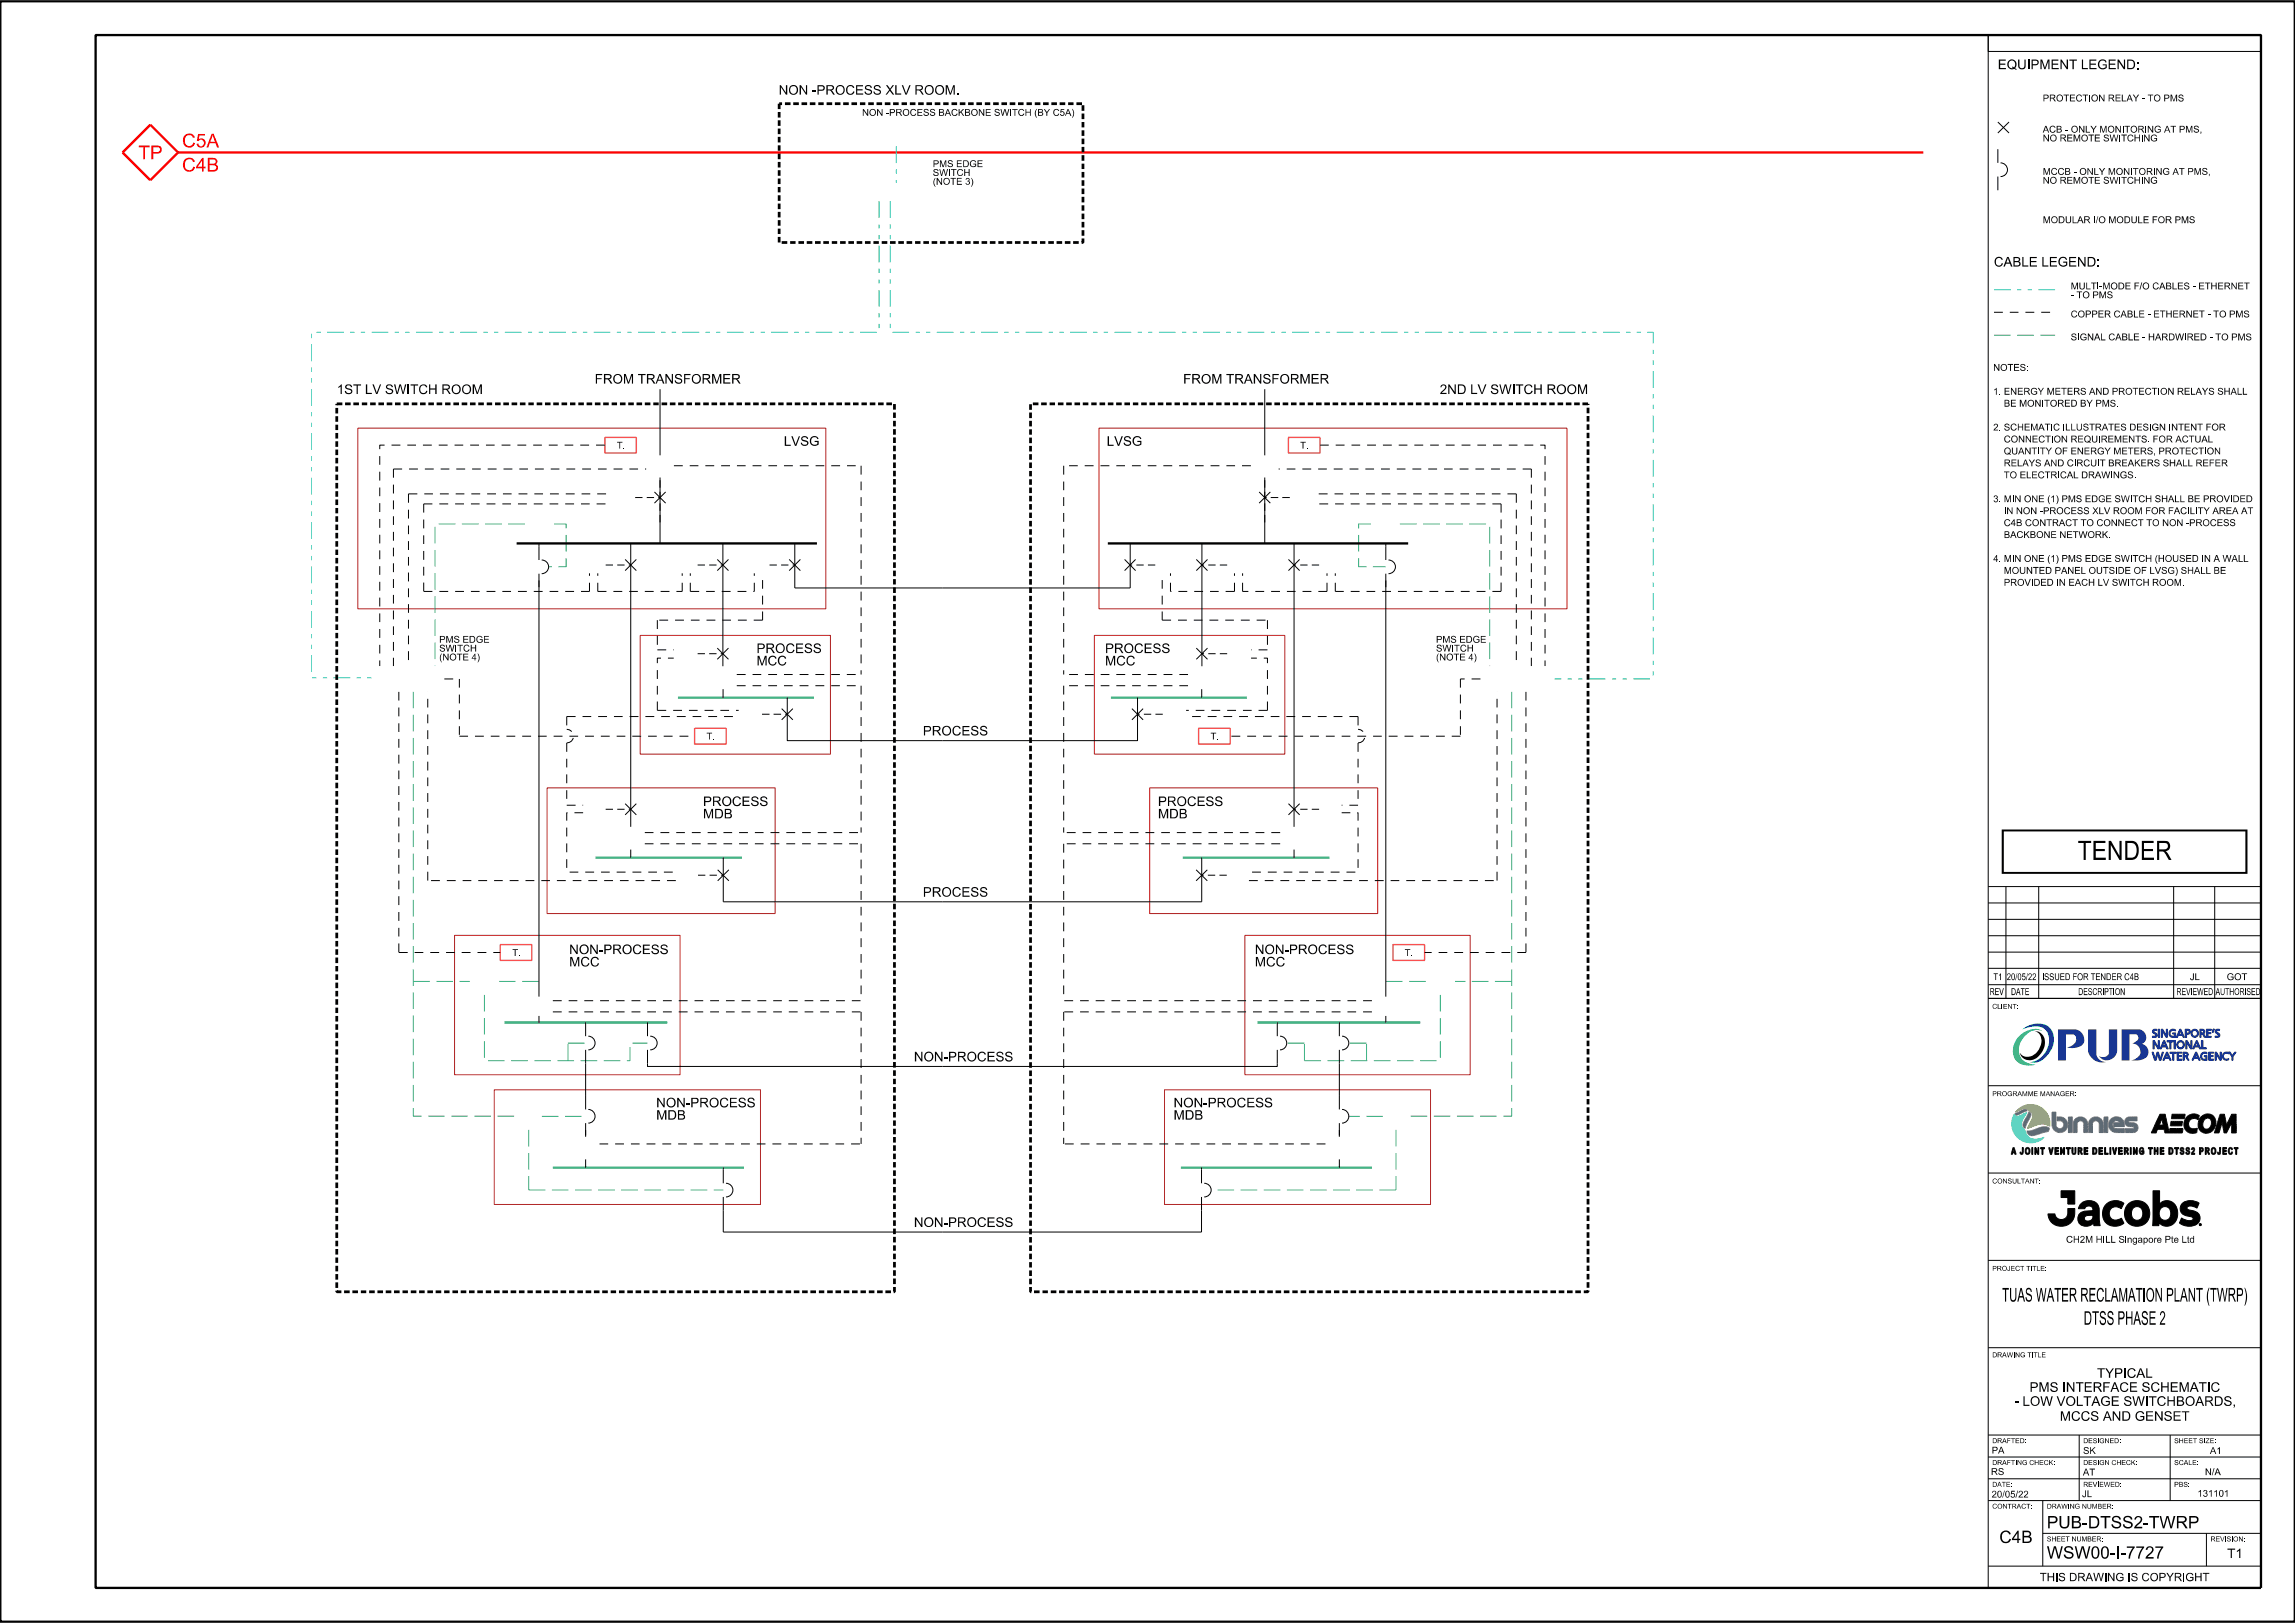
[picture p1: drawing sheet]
<svg xmlns="http://www.w3.org/2000/svg" width="420mm" height="297mm" viewBox="0 0 420 297" stroke-linecap="round" stroke-linejoin="round" font-family="sans-serif">
<defs><g id="words">
<text font-size="3.5" x="380.2" y="157.4">TENDER</text>
<g font-size="2.5" fill="#f00">
<text x="25.3" y="29.1">TP</text>
<text x="33.3" y="27">C5A</text>
<text x="33.3" y="31.4">C4B</text>
</g>
<g font-size="2.5">
<text x="366.4" y="238.2">TUAS WATER RECLAMATION PLANT (TWRP)</text>
<text x="381.3" y="242.4">DTSS PHASE 2</text>
</g>
<g font-size="2.2">
<text x="374.6" y="279.7">PUB-DTSS2-TWRP</text>
<text x="365.9" y="282.4">C4B</text>
<text x="374.6" y="285.2">WSW00-I-7727</text>
</g>
<g font-size="1.7">
<text x="142.5" y="17.3">NON -PROCESS XLV ROOM.</text>
<text x="365.6" y="12.7">EQUIPMENT LEGEND:</text>
<text x="364.9" y="48.8">CABLE LEGEND:</text>
<text x="108.8" y="70.2">FROM TRANSFORMER</text>
<text x="216.5" y="70.2">FROM TRANSFORMER</text>
<text x="61.6" y="72.1">1ST LV SWITCH ROOM</text>
<text x="263.5" y="72.1">2ND LV SWITCH ROOM</text>
<text x="143.5" y="81.6">LVSG</text>
<text x="202.5" y="81.6">LVSG</text>
<text x="138.4" y="119.5">PROCESS</text>
<text x="202.2" y="119.5">PROCESS</text>
<text x="138.4" y="121.8">MCC</text>
<text x="202.2" y="121.8">MCC</text>
<text x="168.9" y="134.6">PROCESS</text>
<text x="128.7" y="149.8">MDB</text>
<text x="128.7" y="147.5">PROCESS</text>
<text x="211.9" y="149.8">MDB</text>
<text x="211.9" y="147.5">PROCESS</text>
<text x="168.9" y="164.1">PROCESS</text>
<text x="104.2" y="176.9">MCC</text>
<text x="104.2" y="174.6">NON-PROCESS</text>
<text x="229.6" y="176.9">MCC</text>
<text x="229.6" y="174.6">NON-PROCESS</text>
<text x="167.3" y="194.2">NON-PROCESS</text>
<text x="120.1" y="202.6">NON-PROCESS</text>
<text x="214.8" y="202.6">NON-PROCESS</text>
<text x="120.1" y="204.9">MDB</text>
<text x="214.8" y="204.9">MDB</text>
<text x="167.3" y="224.5">NON-PROCESS</text>
<text x="368.6" y="257.3">- LOW VOLTAGE SWITCHBOARDS,</text>
<text x="371.4" y="254.7">PMS INTERFACE SCHEMATIC</text>
<text x="383.8" y="252.1">TYPICAL</text>
<text x="377" y="260">MCCS AND GENSET</text>
<text x="407.6" y="285.1">T1</text>
</g>
<text font-size="1.5" x="373.3" y="289.3">THIS DRAWING IS COPYRIGHT</text>
<g font-size="1.2">
<text x="157.8" y="21.2">NON -PROCESS BACKBONE SWITCH (BY C5A)</text>
<text x="373.8" y="18.6">PROTECTION RELAY - TO PMS</text>
<text x="373.8" y="25.9">NO REMOTE SWITCHING</text>
<text x="373.8" y="24.3">ACB - ONLY MONITORING AT PMS,</text>
<text x="170.7" y="33.8">(NOTE 3)</text>
<text x="170.7" y="32.2">SWITCH</text>
<text x="170.7" y="30.6">PMS EDGE</text>
<text x="373.8" y="33.6">NO REMOTE SWITCHING</text>
<text x="373.8" y="32">MCCB - ONLY MONITORING AT PMS,</text>
<text x="373.8" y="40.8">MODULAR I/O MODULE FOR PMS</text>
<text x="379" y="53">MULTI-MODE F/O CABLES - ETHERNET</text>
<text x="379" y="58.1">COPPER CABLE - ETHERNET - TO PMS</text>
<text x="379" y="54.6">- TO PMS</text>
<text x="379" y="62.3">SIGNAL CABLE - HARDWIRED - TO PMS</text>
<text x="364.8" y="67.9">NOTES:</text>
<text x="364.8" y="72.2">1. ENERGY METERS AND PROTECTION RELAYS SHALL</text>
<text x="366.6" y="74.4">BE MONITORED BY PMS.</text>
<text x="112.9" y="82.1">T.</text>
<text x="237.9" y="82.1">T.</text>
<text x="364.8" y="78.8">2. SCHEMATIC ILLUSTRATES DESIGN INTENT FOR</text>
<text x="366.6" y="83.2">QUANTITY OF ENERGY METERS, PROTECTION</text>
<text x="366.6" y="81">CONNECTION REQUIREMENTS. FOR ACTUAL</text>
<text x="366.6" y="85.3">RELAYS AND CIRCUIT BREAKERS SHALL REFER</text>
<text x="366.6" y="87.5">TO ELECTRICAL DRAWINGS.</text>
<text x="364.8" y="91.9">3. MIN ONE (1) PMS EDGE SWITCH SHALL BE PROVIDED</text>
<text x="366.6" y="94.1">IN NON -PROCESS XLV ROOM FOR FACILITY AREA AT</text>
<text x="366.6" y="98.5">BACKBONE NETWORK.</text>
<text x="366.6" y="96.3">C4B CONTRACT TO CONNECT TO NON -PROCESS</text>
<text x="364.8" y="102.8">4. MIN ONE (1) PMS EDGE SWITCH (HOUSED IN A WALL</text>
<text x="366.6" y="105">MOUNTED PANEL OUTSIDE OF LVSG) SHALL BE</text>
<text x="366.6" y="107.2">PROVIDED IN EACH LV SWITCH ROOM.</text>
<text x="80.4" y="119.2">SWITCH</text>
<text x="80.4" y="117.6">PMS EDGE</text>
<text x="262.8" y="119.2">SWITCH</text>
<text x="262.8" y="117.6">PMS EDGE</text>
<text x="80.4" y="120.9">(NOTE 4)</text>
<text x="262.8" y="120.9">(NOTE 4)</text>
<text x="129.3" y="135.3">T.</text>
<text x="221.5" y="135.3">T.</text>
<text x="93.7" y="174.9">T.</text>
<text x="257.1" y="174.9">T.</text>
<text x="364.8" y="179.4">T1</text>
<text x="367.3" y="179.4">20/05/22</text>
<text x="373.7" y="179.4">ISSUED FOR TENDER C4B</text>
<text x="400.7" y="179.4">JL</text>
<text x="364.1" y="182.1">REV</text>
<text x="368" y="182.1">DATE</text>
<text x="380.3" y="182.1">DESCRIPTION</text>
<text x="398.3" y="182.1">REVIEWED</text>
<text x="405.5" y="182.1">AUTHORISED</text>
<text x="378.1" y="227.4">CH2M HILL Singapore Pte Ltd</text>
<text x="364.4" y="269.9">RS</text>
<text x="364.5" y="266">PA</text>
<text x="381.2" y="266.1">SK</text>
<text x="403.5" y="270">N/A</text>
<text x="404.4" y="266.1">A1</text>
<text x="364.5" y="274">20/05/22</text>
<text x="381" y="274">JL</text>
<text x="381.2" y="270">AT</text>
<text x="402.1" y="273.9">131101</text>
</g>
<g font-size=".9">
<text x="364.6" y="184.6">CLIENT:</text>
<text x="364.6" y="200.6">PROGRAMME MANAGER:</text>
<text x="364.6" y="216.6">CONSULTANT:</text>
<text x="364.6" y="232.6">PROJECT TITLE:</text>
<text x="364.6" y="248.4">DRAWING TITLE</text>
<text x="364.6" y="264.1">DRAFTED:</text>
<text x="364.6" y="268.1">DRAFTING CHECK:</text>
<text x="381.2" y="264.1">DESIGNED:</text>
<text x="381.2" y="268.1">DESIGN CHECK:</text>
<text x="397.9" y="264.1">SHEET SIZE:</text>
<text x="397.9" y="268.1">SCALE:</text>
<text x="364.6" y="272.1">DATE:</text>
<text x="381.2" y="272.1">REVIEWED:</text>
<text x="397.9" y="272.1">PBS:</text>
<text x="364.6" y="276.1">CONTRACT:</text>
<text x="374.6" y="276.1">DRAWING NUMBER:</text>
<text x="374.6" y="282.1">SHEET NUMBER:</text>
<text x="404.5" y="282.1">REVISION:</text>
</g>
</g></defs>
<path d="M.1 296.4v.3h419.8v-296.4h-419.8v296.4" fill="none" stroke="#000" stroke-width=".25"/>
<g fill="#17308f">
<path d="M376.6 188.4h3.2a1.82 1.82 0 0 1 1.3 2.8 3.1 3.1 0 0 1-2.9 .5 1.6 1.6 0 0 0 1.7-2.1l-.5-.3h-1.3v4.8h-1.5z" fill-rule="evenodd"/>
<path d="M382.1 188.4h1.5v4.6a1.82 1.82 0 0 0 1.8 1.3 2.68 2.68 0 0 1-3.3-1.9z" fill-rule="evenodd"/>
<path d="M385.9 188.4h1.6v3.8a1.83 1.83 0 0 1-1.4 1.7 1.83 1.83 0 0 1-2-.7 1.26 1.26 0 0 0 1.8-.4z" fill-rule="evenodd"/>
<path d="M388.3 188.4h3.3a1.4 1.4 0 0 1 1.2 1.2 1.4 1.4 0 0 1-.8 1.4 1.5 1.5 0 0 1 1.2 1.6 1.5 1.5 0 0 1-1.5 1.4l-1.7 .1a2 2 0 0 0 1.7-1.5 1.53 1.53 0 0 0-1.5-1.6l.6-.3a.75 .75 0 0 0 .5-.7 .75 .75 0 0 0-.4-.7h-1.2v4.8h-1.4z" fill-rule="evenodd"/>
</g>
<path d="M370.1 188.4a4 4 0 0 1 4.9-.4 3.9 3.9 0 0 1-.6 5.4 2.74 2.74 0 0 1-2.9 .9 4 4 0 0 0 3.1-5.5 2.85 2.85 0 0 0-3.2-.8z" fill-rule="evenodd" fill="#0057b8"/>
<path d="M369.4 189.7a3.5 3.5 0 0 1 4.2-1.1l.1 .1a2.87 2.87 0 0 0-3.5 1.4 2.8 2.8 0 0 0-.6 3 2.8 2.8 0 0 0 2.6 1.7h.3a3.3 3.3 0 0 1-3.9-1.2 3.7 3.7 0 0 1 .8-3.9z" fill-rule="evenodd" fill="#008c95"/>
<g fill="none" stroke="#17308f" stroke-width=".18">
<path d="M394 190.4h.3l.6 1.1 .1-1.1h.2v1.5h-.3l-.6-1.1-.1 1.1h-.2zM394.1 188.4h.7l-.1 .2h-.3l-.2 .1 .6 .7-.3 .4h-.6v-.2l.6-.1v-.2l-.5-.3-.1-.2zM394.4 193.7h.1M394.4 193.7l-.3-1.2h-.3l.5 1.5h.3l.3-1.1 .3 1.1h.3l.4-1.5h-.2l-.3 1.2M394.4 193.7l.4-1.2h.2l.3 1.2M395 188.3h.2v1.5h-.2zM395.3 193.7h.1M395.5 188.3h.3l.6 1.1 .1-1.1h.2v1.5h-.3l-.6-1-.1 1h-.2zM396 190.4h.1l.7 1.5h-.2l-.2-.3h-.7l-.2 .3h-.2zM396 190.8l.3 .6h-.5zM396.5 189.4h.1M396.5 192.5h.2l.6 1.5h-.2l-.2-.3h-.7l-.1 .3h-.3z"/>
<path d="M396.6 192.9l.2 .6h-.5zM396.6 190.4h1.2v.3h-.5v1.2h-.2v-1.2h-.5zM397.1 188.6a.77 .77 0 0 1 1-.1v.2a.59 .59 0 0 0-.8 .1 .59 .59 0 0 0 .2 .8h.4v-.4h-.3v-.2h.5v.8h-.8l-.4-.6zM397.1 192.5h1.2v.3h-.5v1.2h-.2v-1.2h-.5zM397.9 190.4h.2v1.5h-.2zM398.4 192.5h.9v.2h-.6v.4h.5v.3h-.5v.4h.6v.2h-.9zM398.9 188.3h.2l.7 1.5h-.2l-.2-.3h-.8l-.1 .3h-.2zM399 188.7l.3 .6h-.6zM399.5 192.5l.7 .1a.42 .42 0 0 1 .3 .3 .42 .42 0 0 1-.3 .5l.4 .6h-.2l-.4-.6h-.3v.6h-.2zM399.7 192.8h.4l.1 .3-.5 .1zM399.9 188.3h.5a.48 .48 0 0 1 .4 .7 .48 .48 0 0 1-.6 .3v.5h-.3zM400 190.4h.3l.6 1.1v-1.1h.2v1.5h-.2l-.7-1.1v1.1h-.2z"/>
<path d="M400 193.4h.1M400.2 188.6l.4 .1v.2l-.4 .2zM401.8 192.5h.2l.7 1.5h-.3l-.1-.3h-.8l-.1 .3h-.3zM401.9 192.9l.3 .6h-.6zM402 190.4h.1l.7 1.5h-.2l-.2-.3h-.7l-.2 .3h-.3zM402 190.8l.3 .6h-.6zM402.6 188.3h.4a.44 .44 0 0 1 .5 .4 .44 .44 0 0 1-.2 .5l.3 .6h-.2l-.3-.6h-.3v.6h-.2zM402.8 188.6h.4l.1 .3-.5 .1zM402.9 192.8l.4-.3a.42 .42 0 0 1 .6 .3v.1a.58 .58 0 0 0-.9 .1 .58 .58 0 0 0 .3 .8h.4v-.4h-.3v-.2h.5v.8h-.7l-.4-.4-.1-.4zM402.9 190.4h.3v1.3h.6v.2h-.9zM403.8 188.3h.9v.3h-.6v.3h.5v.3h-.5v.4h.6v.2h-.9zM404.2 192.5h.9v.2h-.6v.4h.5v.3h-.5v.4h.6v.2h-.9z"/>
<path d="M405 188.3h.2M405 188.3h.2l-.1 .6h-.3zM405.4 192.5h.2l.7 1.1v-1.1h.2v1.5h-.2l-.7-1.1v1.1h-.2zM405.6 188.4h.6v.2h-.3l-.2 .1 .5 .7-.2 .4h-.6v-.2l.6-.1-.6-.7z"/>
<circle cx="399" cy="191.2" r=".5"/>
<circle cx="399.1" cy="191.2" r=".74"/>
<circle cx="401.7" cy="189.1" r=".51"/>
<circle cx="401.7" cy="189.1" r=".72"/>
</g>
<path d="M406.9 192.8l.1-.2a.48 .48 0 0 1 .5-.1 .48 .48 0 0 1 .4 .4 .58 .58 0 0 0-.8 0 .58 .58 0 0 0 0 .8 .58 .58 0 0 0 .8 0 .49 .49 0 0 1-.4 .4 .49 .49 0 0 1-.5-.2l-.3-.6z" fill-rule="evenodd" fill="#17308f"/>
<path d="M406.9 192.8l.3-.3a.42 .42 0 0 1 .7 .3v.1a.58 .58 0 0 0-.8 0 .58 .58 0 0 0 0 .8 .58 .58 0 0 0 .8 0 .49 .49 0 0 1-.4 .4 .49 .49 0 0 1-.5-.2l-.3-.6zM407.8 192.5h.3M407.8 192.5h.3l.4 .6 .5-.6h.2l-.5 .9v.6h-.3v-.6z" fill="none" stroke="#17308f" stroke-width=".18"/>
<g fill="#17308f">
<path d="M403.8 188.3h.9v.3h-.6v.3h.5v.3h-.5v.4h.6v.2h-.9z" fill-rule="evenodd"/>
<path d="M395.5 188.3h.3l.6 1.1 .1-1.1h.2v1.5h-.3l-.6-1-.1 1h-.2z" fill-rule="evenodd"/>
<path d="M395 188.3h.2v1.5h-.2z" fill-rule="evenodd"/>
<path d="M394.1 188.4h.7l-.1 .2h-.3l-.2 .1v.1l.5 .4a.44 .44 0 0 1-.2 .6h-.6v-.2h.5l.1-.1-.5-.5a.41 .41 0 0 1 .1-.6z" fill-rule="evenodd"/>
<path d="M397.1 188.6l.6-.3a.36 .36 0 0 1 .4 .4 .59 .59 0 0 0-.8 .1 .59 .59 0 0 0 .2 .8h.4v-.4h-.3v-.2h.5v.8h-.8l-.4-.6z" fill-rule="evenodd"/>
<path d="M398.9 188.3h.2l.7 1.5h-.2l-.2-.3h-.8l-.1 .3h-.2zM399 188.7l-.3 .6h.6z" fill-rule="evenodd"/>
<path d="M399.9 188.3h.5a.49 .49 0 0 1 .4 .7 .49 .49 0 0 1-.6 .3v.5h-.3zM400.2 188.6v.5l.4-.2v-.2z" fill-rule="evenodd"/>
<path d="M400.9 189.1a.75 .75 0 0 0 1.5 0 .75 .75 0 0 0-1.5 0zM401.1 189.1a.55 .55 0 0 1 1.1 0 .55 .55 0 0 1-1.1 0z" fill-rule="evenodd"/>
<path d="M402.6 188.3h.4a.44 .44 0 0 1 .5 .4 .44 .44 0 0 1-.2 .5l.3 .6h-.2l-.3-.6h-.3v.6h-.2zM402.8 188.6v.4h.4l.1-.3z" fill-rule="evenodd"/>
<path d="M405 188.3h.2l-.1 .6h-.3z" fill-rule="evenodd"/>
<path d="M405.5 188.5l.2-.2 .5 .1v.2h-.3l-.3 .2 .6 .4a.43 .43 0 0 1-.2 .6h-.6v-.2h.5l.1-.1-.5-.5z" fill-rule="evenodd"/>
<path d="M394 190.4h.3l.6 1.1 .1-1.1h.2v1.5h-.3l-.6-1.1-.1 1.1h-.2z" fill-rule="evenodd"/>
<path d="M398.3 191.2a.75 .75 0 0 0 1.5 0 .75 .75 0 0 0-1.5 0zM398.5 191.2a.51 .51 0 0 1 1 0 .51 .51 0 0 1-1 0z" fill-rule="evenodd"/>
<path d="M396 190.4h.1l.7 1.5h-.2l-.2-.3h-.7l-.2 .3h-.2zM396 190.8l-.2 .6h.5z" fill-rule="evenodd"/>
<path d="M402 190.4h.1l.7 1.5h-.2l-.2-.3h-.7l-.2 .3h-.3zM402 190.8l-.3 .6h.6z" fill-rule="evenodd"/>
<path d="M400 190.4h.3l.6 1.1v-1.1h.2v1.5h-.2l-.7-1.1v1.1h-.2z" fill-rule="evenodd"/>
<path d="M396.6 190.4h1.2v.3h-.5v1.2h-.2v-1.2h-.5z" fill-rule="evenodd"/>
<path d="M397.9 190.4h.2v1.5h-.2z" fill-rule="evenodd"/>
<path d="M402.9 190.4h.3v1.3h.6v.2h-.9z" fill-rule="evenodd"/>
<path d="M396.5 192.5h.2l.6 1.5h-.2l-.2-.3h-.7l-.1 .3h-.3zM396.6 192.9l-.3 .6h.5z" fill-rule="evenodd"/>
<path d="M397.1 192.5h1.2v.3h-.5v1.2h-.2v-1.2h-.5z" fill-rule="evenodd"/>
<path d="M404.2 192.5h.9v.2h-.6v.4h.5v.3h-.5v.4h.6v.2h-.9z" fill-rule="evenodd"/>
<path d="M405.4 192.5h.2l.7 1.1v-1.1h.2v1.5h-.2l-.7-1.1v1.1h-.2z" fill-rule="evenodd"/>
<path d="M402.9 192.8l.1-.2a.48 .48 0 0 1 .5-.1 .48 .48 0 0 1 .4 .4 .58 .58 0 0 0-.9 .1 .58 .58 0 0 0 .3 .8h.4v-.4h-.3v-.2h.5v.8h-.7l-.4-.4-.1-.4z" fill-rule="evenodd"/>
<path d="M398.4 192.5h.9v.2h-.6v.4h.5v.3h-.5v.4h.6v.2h-.9z" fill-rule="evenodd"/>
<path d="M399.5 192.5l.7 .1a.42 .42 0 0 1 .3 .3 .42 .42 0 0 1-.3 .5l.4 .6h-.2l-.4-.6h-.3v.6h-.2zM399.7 192.8v.4l.5-.1-.1-.3z" fill-rule="evenodd"/>
<path d="M401.8 192.5h.2l.7 1.5h-.3l-.1-.3h-.8l-.1 .3h-.3zM401.9 192.9l-.3 .6h.6z" fill-rule="evenodd"/>
<path d="M393.8 192.5h.3l.3 1.2 .4-1.2h.2l.3 1.2 .4-1.2h.2l-.4 1.5h-.3l-.3-1.1-.3 1.1h-.3z" fill-rule="evenodd"/>
<path d="M407.8 192.5h.3l.4 .6 .5-.6h.2l-.5 .9v.6h-.3v-.6z" fill-rule="evenodd"/>
</g>
<path d="M369.3 203.1l.8-.6 1.1-.4 1.1 .1 1 .3a3.3 3.3 0 0 1 1.8 3.6l-.8-.4h-.9l-2.3 .8 .8-1.9a1.17 1.17 0 0 0-.7-1.4l-.4-.4h-.5l-1.4 .7z" fill-rule="evenodd" fill="#95c11f"/>
<g fill="none" stroke="#95c11f" stroke-width=".18">
<path d="M368.9 203.5h.1M368.9 203.4v.1M369.4 203.3h.1M369.4 203.3l-.5 .2M370.1 202.9h.1M370.1 202.9l-.7 .4M370.7 202.8h.1M370.7 202.8l-.6 .1M370.7 202.8l.3 .1 .2 .4M371 202.2l-1 .4-1.1 .8M371 202.2h.1M371.1 206.5h.1"/>
<path d="M371.2 206.4h.1M371.2 206.4l-.1 .1M371.2 203.3h.1M371.3 203.3h.1M371.4 202.1h.1M371.4 202.1l-.4 .1M371.4 203.3h.1M371.5 203.3a1.02 1.02 0 0 1 .4 1.5M371.5 202.1h.4M371.5 205.5h.1M371.5 205.5l-.4 1M371.9 202.1h.1"/>
<path d="M371.9 204.8h.1M371.9 204.8l-.4 .7M371.9 202.1l1.3 .4a3.5 3.5 0 0 1 1.9 3.6M372.2 206.1h.1M372.2 206.1l-1 .3M372.5 205.9l-.2 .2M372.6 205.9h.1M372.6 205.9h-.1M372.7 205.9h-.1M372.7 205.9h.1M372.8 205.8l-.1 .1M372.8 205.8h.1"/>
<path d="M372.9 205.8h.1M372.9 205.8l.8-.1 .9 .1M374.6 205.8h.1M374.6 205.8v.1M374.6 205.9h.1M374.6 205.9l.4 .2M375 206.1h.1M375.1 206.1h.1"/>
</g>
<path d="M369.7 203.4h.1" fill="none" stroke="#497593" stroke-width=".18"/>
<path d="M368.8 203.8l1.5-.7 .5-.1a.17 .17 0 0 1 .2 .2 .17 .17 0 0 1-.3 .1l-1.6 .8-.3-.1z" fill-rule="evenodd" fill="#497593"/>
<g fill="none" stroke="#497593" stroke-width=".18">
<path d="M368.8 203.8h.1M368.8 203.8l.1 .3 .4-.1M368.9 203.8h.1M369.1 203.7h.1M369.1 203.7l-.2 .1M369.3 204h.1M369.4 204h.1M369.4 204h-.1M369.7 203.4h.1M369.7 203.4l-.6 .3M369.7 203.8l-.3 .2M369.7 203.3v.1"/>
<path d="M369.8 203.3h.1M369.8 203.8h-.1M369.9 203.3h.1M370 203.7l-.2 .1M370 203.7h.1M370.6 203h.1M370.6 203l-.7 .3M370.7 203h.1M370.7 203l.2 .3M370.9 203.3h.1M370.9 203.3l-.9 .4"/>
</g>
<path d="M371.2 203.5h.1a.81 .81 0 0 1 .1 1.3l-.6 .9-.2 .8-.3-.3-.1-.4 1-1.9z" fill-rule="evenodd" fill="#497593"/>
<g fill="none" stroke="#497593" stroke-width=".18">
<path d="M370.5 206.4h.1M370.6 205h.1M370.6 205l-.4 .8v.3l.3 .3M370.6 206.4v.1M370.6 204.9h.1M370.6 204.9v.1M370.6 206.5h.1M370.6 206.4h.1M370.7 206.2l-.1 .2M370.7 206.2h.1M370.7 206.1v.1M370.7 206.1h.1"/>
<path d="M370.8 205.7l-.1 .4M370.8 205.7h.1M370.9 204.4h.1M370.9 204.4l-.3 .5M371.1 205.2l-.2 .5M371.1 205.2h.1M371.1 203.9h.1M371.1 203.9v.1M371.1 204h.1M371.1 204l-.2 .4M371.2 203.9h.1M371.2 205.1l-.1 .1"/>
<path d="M371.2 205v.1M371.2 203.5h.1M371.2 203.5v.4M371.2 205h.1M371.3 205h.1M371.3 204.9v.1M371.3 204.9h.1M371.3 205h-.1M371.3 203.5h.1M371.3 203.5a.45 .45 0 0 1 .4 .6M371.3 204.8h.1M371.3 204.8v.1"/>
<path d="M371.7 204.1l-.4 .7M371.7 204.1h.1"/>
</g>
<path d="M375.5 203.5h.7l.1 2.6 .5 .4a.73 .73 0 0 0 .9-.7 .73 .73 0 0 0-.9-.7h-.4v-.7a1.54 1.54 0 0 1 2 1.4l-.1 .6a1.43 1.43 0 0 1-1.5 .9 1.43 1.43 0 0 1-1.3-1.3z" fill-rule="evenodd" fill="#497593"/>
<g fill="none" stroke="#497593" stroke-width=".18">
<path d="M375.5 203.5h.1M375.5 203.5l.1 2.7M375.5 203.5h.7l.1 2.6 .1 .1M375.6 206.2v.1M375.6 206.3h.1M375.6 206.3l.1 .2a1.45 1.45 0 0 0 1.5 .7M376.4 206.2v.1M377.2 207.2h.1M377.3 207.2h.1M378.3 206.3v.1a1.27 1.27 0 0 1-1 .8M378.3 206.3h.1M378.4 206.2v.1"/>
<path d="M378.4 206.2h.1M378.4 206.2v-.2a1.46 1.46 0 0 0-1.7-1.6h-.3v.7h.4a.73 .73 0 0 1 .9 .9 .73 .73 0 0 1-1.3 .3"/>
</g>
<path d="M368.6 203.9a.65 .65 0 0 0 1.1 .2l1.2-.5-.7 1.3a1.43 1.43 0 0 0 .4 2l.2 .5a1.76 1.76 0 0 0 2 1.1l1.3-.4-1.2 .8-1.6 .2a3.5 3.5 0 0 1-2.7-5.2z" fill-rule="evenodd" fill="#3abad9"/>
<g fill="none" stroke="#3abad9" stroke-width=".18">
<path d="M368.4 204.4h.1M368.4 204.4l-.2 1.4 .2 1.1M368.4 206.9h.1M368.4 206.9l.4 .7M368.6 203.9h.1M368.6 203.9l-.2 .5M368.8 207.6h.1M368.8 207.6a3.5 3.5 0 0 0 2.6 1.5M370.3 204.7h.1M370.3 204.7l-.1 .2a1.3 1.3 0 0 0 .4 1.9M370.3 204.6h.1M370.3 204.6v.1"/>
<path d="M370.3 204.5v.1M370.5 204.3l-.2 .2M370.5 204.3h.1M370.6 206.8v.1M370.6 206.8h.1M370.6 206.9l.1 .2M370.6 206.9h.1M370.7 207.2v.1M370.7 207.1v.1M370.7 207.3l.1 .1a1.77 1.77 0 0 0 1.9 1.1M370.7 207.3h.1M370.7 203.9h.1"/>
<path d="M370.7 203.9l-.1 .3M370.8 203.6l-.8 .4a.92 .92 0 0 1-1.4 0v-.1M370.9 203.6h.1M370.9 203.6l-.2 .3M371.4 209.1h.1M371.4 209.1h.5M371.9 209.1h.1M372.7 208.5h.1M372.8 208.9l-.9 .2M372.8 208.9h.1M372.9 208.9h.1M373.1 208.4l-.4 .1"/>
<path d="M373.1 208.4h.1M373.3 208.3h.1M373.3 208.3l-.1 .1M373.4 208.3h.1M373.5 208.3h.1M373.5 208.3h-.1M373.6 208.3h-.1M373.6 208.2v.1M373.8 208.2h.1M373.8 208.2h-.2M374.1 208.1l-.3 .1M374.1 208.1l-1.2 .8"/>
<path d="M374.1 208.1h.1"/>
</g>
<path d="M386.4 204.7l.9-.3a1.43 1.43 0 0 1 1.5 1.5v.3h-2v-.7l1.1-.1a.72 .72 0 0 0-.8-.3 .72 .72 0 0 0-.5 .8v.1a.96 .96 0 0 0 1.2 .5h1v.8h-1.5a1.42 1.42 0 0 1-1.3-2z" fill-rule="evenodd" fill="#497593"/>
<path d="M386.1 205.1h.1M386.1 205.1l-.2 .6a1.62 1.62 0 0 0 2.2 1.6h.7v-.8h-.8a1.05 1.05 0 0 1-1.4-.5v-.1M386.1 205h.1M386.1 205v.1M386.1 205a1.44 1.44 0 0 1 1.7-.6 1.44 1.44 0 0 1 1 1.5v.3h-2v-.7h1.1M386.6 205.9h.1M386.6 205.8v.1M386.6 205.8h.1M387.9 205.5v-.1a.72 .72 0 0 0-.8-.3 .72 .72 0 0 0-.5 .7M387.9 205.5h.1" fill="none" stroke="#497593" stroke-width=".18"/>
<path d="M378.5 204.4h.7v2.9h-.7z" fill-rule="evenodd" fill="#497593"/>
<path d="M378.5 204.4h.1M378.5 204.4h.7v2.9h-.7z" fill="none" stroke="#497593" stroke-width=".18"/>
<path d="M379.8 204.7l.5-.3h.7l.7 .4 .4 .7v1.8h-.7v-.9a1.03 1.03 0 0 0-.5-1.3 .64 .64 0 0 0-.8 .8v1.4h-.7v-1.8z" fill-rule="evenodd" fill="#497593"/>
<g fill="none" stroke="#497593" stroke-width=".18">
<path d="M379.4 207.3h.1M379.4 207.3h.7M380.1 207.3h.1M381.1 204.4l.1 .1M381.1 204.4h-.8l-.7 .6-.2 .5v1.8M381.1 204.4h.1M381.2 204.5h.1M381.2 205.3l.2 .3v1.7h.6M381.2 205.3a.64 .64 0 0 0-.7-.1 .64 .64 0 0 0-.4 .7v1.4M381.3 204.5a1.08 1.08 0 0 1 .7 .8M381.3 204.5h.1M382 205.4v1.9"/>
<path d="M382 207.3h.1M382 205.4h.1M382 205.3v.1M382 205.3h.1"/>
</g>
<path d="M382.7 204.7l.6-.3h.5l.8 .5a1.74 1.74 0 0 1 .3 1.5v.9h-.7l-.1-1.9a.64 .64 0 0 0-.6-.3 .64 .64 0 0 0-.6 .5v1.7h-.4a.19 .19 0 0 1-.2-.1 .19 .19 0 0 1-.1-.2v-1.5z" fill-rule="evenodd" fill="#497593"/>
<path d="M382.2 207.3h.1M382.9 205.5v1.8h-.7M382.9 205.5h.1M383 205.5a.65 .65 0 0 1 .8-.4 .65 .65 0 0 1 .4 .8v1.4h.7v-1a1.82 1.82 0 0 0-.4-1.6l-.9-.3a1.33 1.33 0 0 0-1.4 1.6v1.3M383 205.5h-.1M383 205.5h.1" fill="none" stroke="#497593" stroke-width=".18"/>
<path d="M385.1 204.4h.7l-.1 2.9h-.7z" fill-rule="evenodd" fill="#497593"/>
<path d="M385.1 204.4h.1M385.1 204.4v2.9M385.1 207.3h.1M385.1 204.4h.7v1.4l-.1 1.5h-.6" fill="none" stroke="#497593" stroke-width=".18"/>
<path d="M389.1 204.6a1.41 1.41 0 0 1 1.3-.2h.7v.7h-1.4l-.1 .3 1.1 .1 .5 .5a.87 .87 0 0 1-.8 1.3h-1.5v-.8h1.6a.17 .17 0 0 0 0-.2 .17 .17 0 0 0-.2-.1 1.21 1.21 0 0 1-1.4-.7v-.5z" fill-rule="evenodd" fill="#497593"/>
<g fill="none" stroke="#497593" stroke-width=".18">
<path d="M388.9 207.3h.1M389.6 205.3v.2h.9M389.6 205.3h.1M389.6 205.1v.1M389.6 205.2v.1M389.6 205.1h1.5v-.7h-1a.93 .93 0 0 0-1.3 .8 .93 .93 0 0 0 1.2 1h.5M390.5 205.5h.1M390.5 206.2v.1M390.5 206.3l.1 .1M390.6 205.5h.1M390.6 206.4h.1M390.6 206.4l-.2 .1h-1.5v.8"/>
<path d="M390.6 205.5l.5 .3M391.1 205.8h.1M391.1 205.9h.1M391.1 205.8v.1M391.1 205.9l.1 .1a.87 .87 0 0 1-.8 1.3h-1.5"/>
</g>
<path d="M370.9 207l.9-.1 1.7-.6 1-.1a.39 .39 0 0 1 .5 .4 .61 .61 0 0 1-.7 .5l-2 .7a.95 .95 0 0 1-1.4-.8z" fill-rule="evenodd" fill="#497593"/>
<g fill="none" stroke="#497593" stroke-width=".18">
<path d="M371.9 206.9h.1M371.9 206.9l-1 .1 .1 .1a.91 .91 0 0 0 1.2 .7M372.2 207.8h.1M372.5 206.7h.1M372.5 206.7l-.6 .2M372.5 207.7h.1M372.5 207.7l-.2 .1M373 206.4h.1M373 206.4l-.5 .3M373.1 206.4h.1M373.5 206.3l-.3 .1M373.5 206.3h.1"/>
<path d="M373.5 206.3l.9-.1 .6 .3M374.2 207.2l-1.6 .5M374.2 207.2h.1M374.3 207.1h.1M374.8 207.1h.1M374.8 207.1h-.5M375 206.5h.1M375 206.5l-.2 .6"/>
</g>
<g fill="none" stroke="#00ced1" stroke-width=".18">
<path d="M160.9 36.8v3.1M162.9 36.8v3.1M164 26.8v3M164 31v.8M164 32.9v.5M160.9 41.1v.7M160.9 43v.8M160.9 44.9v3.1M160.9 49.2v.7M160.9 51.1v.8M160.9 53.1v3M160.9 57.3v.8"/>
<path d="M160.9 59.3v.7M162.9 41.1v.7M162.9 43v.8M162.9 44.9v3.1M162.9 49.2v.7M162.9 51.1v.8M162.9 53.1v3M162.9 57.3v.8M162.9 59.3v.7M364.9 53h3.1M369.1 53h.8M371.1 53h.8"/>
<path d="M373.1 53h3M57 61.1v.8M57 63v3.1M57 67.3v.7M57 69.2v.8M57 71.2v3M57 75.4v.8M57 77.4v.7M57 79.3v3M57.9 60.8h.8M59.9 60.8h3M64.1 60.8h.8"/>
<path d="M66 60.8h.8M68 60.8h3M72.2 60.8h.8M74.2 60.8h.7M76.1 60.8h3.1M80.4 60.8h.7M82.3 60.8h.8M84.2 60.8h3.1M88.5 60.8h.8M90.5 60.8h.7M92.4 60.8h3M96.6 60.8h.8"/>
<path d="M98.6 60.8h.7M100.5 60.8h3.1M104.7 60.8h.8M106.7 60.8h.8M108.7 60.8h3M112.9 60.8h.7M114.8 60.8h.8M116.8 60.8h3M121 60.8h.8M122.9 60.8h.8M124.9 60.8h3.1M129.1 60.8h.8"/>
<path d="M131.1 60.8h.7M133 60.8h3.1M137.3 60.8h.7M139.2 60.8h.8M141.1 60.8h3.1M145.4 60.8h.8M147.3 60.8h.8M149.3 60.8h3M153.5 60.8h.8M155.5 60.8h.7M157.4 60.8h3M163.3 60.8h3.1"/>
<path d="M167.6 60.8h.7M169.5 60.8h.8M171.4 60.8h3.1M175.7 60.8h.8M177.6 60.8h.8M179.6 60.8h3M183.8 60.8h.8M185.8 60.8h.7M187.7 60.8h3M191.9 60.8h.8M193.9 60.8h.8M195.8 60.8h3.1"/>
<path d="M200.1 60.8h.7M202 60.8h.8M204 60.8h3M208.2 60.8h.8M210.1 60.8h.8M212.1 60.8h3M216.3 60.8h.8M218.3 60.8h.7M220.2 60.8h3.1M224.4 60.8h.8M226.4 60.8h.8M228.4 60.8h3"/>
<path d="M232.6 60.8h.7M234.5 60.8h.8M236.5 60.8h3M240.7 60.8h.8M242.6 60.8h.8M244.6 60.8h3.1M248.8 60.8h.8M250.8 60.8h.7M252.7 60.8h3.1M257 60.8h.7M258.9 60.8h.8M260.8 60.8h3.1"/>
<path d="M265.1 60.8h.8M267.1 60.8h.7M269 60.8h3M273.2 60.8h.8M275.2 60.8h.7M277.1 60.8h3.1M281.3 60.8h.8M283.3 60.8h.8M285.3 60.8h3M289.5 60.8h.7M291.4 60.8h.8M293.4 60.8h3"/>
<path d="M297.6 60.8h.8M299.5 60.8h.8M301.5 60.8h1v2M302.5 64v.8M302.5 66v.7M302.5 67.9v3.1M302.5 72.1v.8M302.5 74.1v.8M302.5 76.1v3M57 83.5v.8M57 85.5v.8M57 87.4v3.1"/>
<path d="M57 91.6v.8M57 93.6v.8M57 95.6v3M57 99.8v.7M302.5 80.3v.7M302.5 82.2v.8M302.5 84.2v3M302.5 88.4v.8M302.5 90.3v.8M302.5 92.3v3.1M302.5 96.5v.8M302.5 98.5v.7"/>
<path d="M57 101.7v.8M57 103.7v3M57 107.9v.8M57 109.9v.7M57 111.8v3.1M57 116.1v.7M57 118v.7M57 119.9v3.1M302.5 100.4v3.1M302.5 104.7v.7M302.5 106.6v.8M302.5 108.5v3.1"/>
<path d="M302.5 112.8v.8M302.5 114.7v.8M302.5 116.7v3M57.1 124h.8M59.1 124h.8M61 124h3.1M65.3 124h.7M67.2 124h.8M284.5 124.2h1.2M286.9 124.2h.8M288.8 124.2h.8M290.8 124.2h3"/>
<path d="M295 124.2h.8M297 124.2h.7M298.9 124.2h3M302.5 120.9v.8M302.5 122.9v.7"/>
</g>
<path d="M65.5 78.3h85.6v33.1h-85.6zM201.1 78.3h85.7v33.1h-85.7zM117.2 116.3h34.8v21.7h-34.8zM200.3 116.3h34.8v21.7h-34.8zM100.1 144.2h41.8v23h-41.8zM210.4 144.2h41.7v23h-41.7zM83.2 171.2h41.3v25.5h-41.3zM227.8 171.2h41.3v25.5h-41.3zM90.5 199.4h48.7v21h-48.7zM213.1 199.4h48.7v21h-48.7z" fill="none" stroke="#b22222" stroke-width=".18"/>
<path d="M124.1 127.7h24.8M203.3 127.7h24.9M109 156.9h26.8M216.5 156.9h26.8M92.3 187.1h29.8M230.1 187.1h29.8M101.2 213.7h34.9M216.1 213.7h35" fill="none" stroke="#3cb371" stroke-width=".42"/>
<g fill="none" stroke="#3cb371" stroke-width=".18">
<path d="M364.9 61.3h3.1M369.1 61.3h3.1M373.4 61.3h2.7M79.6 96.4v3M80.3 95.9h3.1M84.5 95.9h3.1M88.8 95.9h3M93 95.9h3.1M101.4 95.9h2.2v.8M103.6 97.9v3M248.6 97.9v3M250.9 95.9h-2.3v.8"/>
<path d="M256.2 95.9h3.1M260.4 95.9h3.1M264.7 95.9h3M268.9 95.9h3.1M272.6 96.4v3M79.6 100.6v3.1M79.6 104.9v3M79.6 109.1v3M79.6 113.3v3.1M79.6 117.6v3M100.4 103.7h.6M103.6 102.1v1.6h-1.4"/>
<path d="M248.6 102.1v1.6h1.5M251.2 103.7h2.4M272.6 100.6v3.1M272.6 104.9v3M272.6 109.1v3M272.6 113.3v3.1M272.6 117.6v3M75.6 126.6v3M75.6 130.8v3M75.6 135v3.1M75.6 139.3v3M79.6 121.8v.1"/>
<path d="M272.6 121.8v.1M276.6 126.6v3M276.6 130.8v3M276.6 135v3.1M276.6 139.3v3M75.6 143.5v3M75.6 147.7v3.1M75.6 152v3M75.6 156.2v3M276.6 143.5v3M276.6 147.7v3.1M276.6 152v3"/>
<path d="M276.6 156.2v3M75.6 160.4v3.1M75.6 164.7v3M75.6 168.9v3M75.6 173.1v3.1M75.6 177.4v3M75.6 179.6h3.1M79.9 179.6h3M84.1 179.6h1.9M91.3 179.6h3.1M95.6 179.6h3M253.6 179.6h3.1"/>
<path d="M257.9 179.6h3M266.3 179.6h1.9M269.3 179.6h3.1M273.6 179.6h3M276.6 160.4v3.1M276.6 164.7v3M276.6 168.9v3M276.6 173.1v3.1M276.6 177.4v3M75.6 181.6v3M75.6 185.8v3.1M75.6 190.1v3"/>
<path d="M75.6 194.3v3M75.6 198.5v3.1M88.7 182.1v3M88.7 186.3v3M88.7 190.5v3.1M89.3 194.1h3.1M93.6 194.1h3M97.8 194.1h3M102 194.1h3.1M103.9 190.9h3.1M103.9 191.1v3M106.3 194.1h3"/>
<path d="M110.5 194.1h3M115.3 191.6v2.5h-.6M115.7 190.9h2.8M235.7 190.9h3M238.7 191.1v3h3.1M243 194.1h3M247 190.9h3.1M247.2 194.1h3M250.1 191.1v3M251.4 194.1h3.1M255.7 194.1h3M259.9 194.1h3"/>
<path d="M263.6 182.1v3M263.6 186.3v3M263.6 190.5v3.1M276.6 181.6v3M276.6 185.8v3.1M276.6 190.1v3M276.6 194.3v3M276.6 198.5v3.1M75.6 202.8v1.5h1.6M78.4 204.3h3M82.6 204.3h3M86.8 204.3h3.1"/>
<path d="M91.1 204.3h3M96.8 206.8v3M96.8 211v3M96.8 215.2v2.6h3M99.2 204.3h3M101 217.8h3M103.4 204.3h3M105.2 217.8h3.1M109.5 217.8h3M113.7 217.8h3M117.9 217.8h3.1M122.2 217.8h3"/>
<path d="M126.4 217.8h3M130.6 217.8h1.8M222.8 217.8h3M227 217.8h3.1M231.3 217.8h3M235.5 217.8h3M239.7 217.8h3.1M244 217.8h3M246.8 204.3h2M248.2 217.8h3M250 204.3h3.1M255.5 215.2v2.6h-3.1"/>
<path d="M255.5 206.8v3M255.5 211v3M258.2 204.3h3M262.4 204.3h3M266.6 204.3h3.1M270.9 204.3h3M276.6 202.8v1.5h-1.5"/>
</g>
<path d="M22.4 27.9l5.1-5.1 5.1 5.1-5.1 5.1zM32.6 27.9h319.4" fill="none" stroke="#f00" stroke-width=".42"/>
<path d="M110.7 80h5.8v2.9h-5.8zM235.8 80h5.8v2.9h-5.8zM127.1 133.3h5.8v2.9h-5.8zM219.4 133.3h5.7v2.9h-5.7zM91.5 172.9h5.8v2.9h-5.8zM254.9 172.9h5.8v2.9h-5.8z" fill="none" stroke="#ff6347" stroke-width=".25"/>
<path d="M17.5 6.4h396.3v284.2h-396.3zM94.5 99.4h55M202.7 99.4h55" fill="none" stroke="#000" stroke-width=".42"/>
<g fill="none" stroke="#000" stroke-width=".18">
<path d="M0 .2h420v296.6h-420zM363.9 6.4h49.9v3h-49.9zM363.9 6.4v284.2M365.6 22.3l2.1 2M365.6 27.3v2.5M365.6 32.3v2.5M366.1 29.8a1.25 1.25 0 0 1 1.3 1.3 1.25 1.25 0 0 1-1.3 1.2M367.7 22.3l-2.1 2M364.9 57.1h1.6M367.8 57.1h1.6M370.7 57.1h1.6M373.6 57.1h1.6"/>
<path d="M120.8 71.2v12.1M231.5 71.2v12.1M69.5 83.5v1.6M69.5 86.3v1.6M69.5 89.2v1.6M69.5 92.1v1.6M69.5 95v1.6M69.5 97.9v1.5M70.4 81.5h-.9v.7M71.6 81.5h1.7M72 88.7v1.6M72 91.6v1.6"/>
<path d="M72 94.5v1.6M72 97.3v1.7M73.6 85.8h-1.6v1.6M74.5 81.5h1.6M74.8 93.3v1.6M74.8 96.2v1.6M74.8 99v1.6M74.9 85.8h1.6M76.4 90.4h-1.6v1.6M77.4 81.5h1.6M77.5 95.1v1.6M77.5 98v1.6"/>
<path d="M77.6 90.4h1.6M77.8 85.8h1.6M79.1 92.2h-1.6v1.6M80.3 81.5h1.6M80.4 92.2h1.6M80.5 90.4h1.6M80.6 85.8h1.6M83.2 81.5h1.6M83.3 92.2h1.6M83.4 90.4h1.6M83.5 85.8h1.6M86 81.5h1.7"/>
<path d="M86.2 92.2h1.6M86.3 90.4h1.6M86.4 85.8h1.6M88.9 81.5h1.6M89 92.2h1.7M89.1 90.4h1.7M89.3 85.8h1.6M91.8 81.5h1.6M91.9 92.2h1.6M92 90.4h1.6M92.1 85.8h1.7M94.7 81.5h1.6"/>
<path d="M94.8 92.2h1.6M94.9 90.4h1.6M95 85.8h1.6M97.6 81.5h1.6M97.7 92.2h1.6M97.8 90.4h1.6M97.9 85.8h1.6M98.6 99.4v3.1M100.4 81.5h1.7M100.6 92.2h1.6M100.6 90.4h1.7M100.8 85.8h1.6"/>
<path d="M103.3 81.5h1.6M103.4 92.2h1.7M103.5 90.4h1.7M103.6 85.8h1.7M106.2 81.5h1.6M106.3 92.2h1.6M106.4 90.4h1.6M106.5 85.8h1.7M109.1 81.5h1.6M109.2 92.2h1.6M109.3 90.4h1.6M109.4 85.8h1.6"/>
<path d="M112.3 85.8h1.6M115.2 85.8h1.6M115.4 99.4v51.9M116.2 91h1.4M118 85.8h.3M118.4 91h1.3M119.8 90l2 2.1M120.5 91h.3M120.8 87.4v12M121.8 90l-2 2.1M123.3 85.2h1.7M126.2 85.2h1.6"/>
<path d="M129.1 85.2h1.6M132 85.2h1.6M132.3 99.4v22.5M134.9 85.2h1.6M137.7 85.2h1.6M140.6 85.2h1.6M143.5 85.2h1.6M145.5 99.4v8.2h61.3v-8.2M146.4 85.2h1.6M149.3 85.2h1.5M152.1 85.2h1.6M155 85.2h1.6"/>
<path d="M157.6 85.2v1.7M157.6 88.1v1.6M157.6 91v1.6M157.6 93.9v1.6M157.6 96.8v1.6M157.6 99.6v1.6M194.7 85.2v1.7M194.7 88.1v1.6M194.7 91v1.6M194.7 93.9v1.6M194.7 96.8v1.6M194.7 99.6v1.6"/>
<path d="M195.7 85.2h1.5M198.5 85.2h1.6M201.4 85.2h1.6M204.3 85.2h1.6M207.2 85.2h1.6M210 85.2h1.6M212.9 85.2h1.6M215.8 85.2h1.6M218.7 85.2h1.6M220 99.4v22.5M221.5 85.2h1.7M224.4 85.2h1.6"/>
<path d="M227.3 85.2h1.6M230.4 90l2.1 2.1M231.5 91h.3M231.5 87.4v12M232.5 90l-2.1 2.1M232.6 91h1.3M234 85.8h.2M234.7 91h1.3M235.5 85.8h1.6M236.8 99.4v51.9M238.3 85.8h1.7M241.2 85.8h1.6"/>
<path d="M241.3 90.4h1.7M241.4 92.2h1.7M241.6 81.5h1.6M244.1 85.8h1.6M244.2 90.4h1.6M244.3 92.2h1.6M244.4 81.5h1.7M247 85.8h1.6M247.1 90.4h1.6M247.2 92.2h1.6M247.3 81.5h1.6M249.9 85.8h1.6"/>
<path d="M250 90.4h1.6M250.1 92.2h1.6M250.2 81.5h1.6M252.7 85.8h1.7M252.9 90.4h1.6M252.9 92.2h1.7M253.1 81.5h1.6M253.6 99.4v3.1M255.6 85.8h1.6M255.7 90.4h1.7M255.8 92.2h1.7M256 81.5h1.6"/>
<path d="M258.5 85.8h1.6M258.6 90.4h1.6M258.7 92.2h1.6M258.8 81.5h1.7M261.4 85.8h1.6M261.5 90.4h1.6M261.6 92.2h1.6M261.7 81.5h1.6M264.3 85.8h1.6M264.4 90.4h1.6M264.5 92.2h1.6M264.6 81.5h1.6"/>
<path d="M267.1 85.8h1.6M267.3 90.4h1.6M267.3 92.2h1.7M267.5 81.5h1.6M270 85.8h1.6M270.1 90.4h1.6M270.2 92.2h1.7M270.4 81.5h1.6M272.9 85.8h1.6M273 90.4h1.6M273.1 92.2h1.6v1.6M273.2 81.5h1.6"/>
<path d="M274.7 95.1v1.6M274.7 98v1.6M275.8 85.8h1.6M275.9 90.4h1.6v1.6M276.1 81.5h1.6M277.5 93.3v1.6M277.5 96.2v1.6M277.5 99v1.6M278.7 85.8h1.5v1.6M279 81.5h1.6M280.2 88.7v1.6M280.2 91.6v1.6"/>
<path d="M280.2 94.5v1.6M280.2 97.3v1.7M281.9 81.5h.9v.7M282.8 83.5v1.6M282.8 86.3v1.6M282.8 89.2v1.6M282.8 92.1v1.6M282.8 95v1.6M282.8 97.9v1.5M69.5 100.7v1.6M69.5 103.6v1.6M69.5 106.5v1.6"/>
<path d="M69.5 109.4v1.6M69.5 112.3v1.5M69.5 115.1v1.6M69.5 118v1.6M72 100.2v1.6M72 103.1v1.6M72 106v1.6M72 108.9v1.6M72 111.7v1.6M72 114.6v1.6M72 117.5v1.6M74.8 101.9v1.6"/>
<path d="M74.8 104.8v1.6M74.8 107.7v1.6M74.8 110.6v1.5M74.8 113.4v1.6M74.8 116.3v1.6M74.8 119.2v1.6M77.5 108.2h1.6M77.5 100.8v1.6M77.5 103.7v1.6M77.5 106.6v1.6M80.4 108.2h1.6M83.3 108.2h1.6"/>
<path d="M86.2 108.2h1.6M89 108.2h1.7M91.9 108.2h1.6M94.8 108.2h1.6M97.7 108.2h1.6M98.6 105v77.4M99.1 102.5a1.25 1.25 0 0 1 1.3 1.2 1.25 1.25 0 0 1-1.3 1.3M100.6 108.2h1.6M103.4 108.2h1.7M107.9 106.6v1.6h-1.6M107.9 104.9v.5M109.4 106.6v1.6h1.6"/>
<path d="M109.4 104.9v.5M110.8 103.4h1.4M112.3 108.2h1.6M113 103.4h1.3M114.4 102.4l2.1 2M115.1 103.4h.3M115.1 108.2h1.6M116.5 102.4l-2.1 2M118 108.2h1.6M120.3 113.5v1.6M120.3 116.4v1.6M120.3 118.9h1.6"/>
<path d="M120.7 113.5h1.6M120.9 108.2h1.6M123.2 118.9h.1M123.5 113.5h1.7M124.8 106.6v1.6h-1M124.8 104.9v.5M126.3 106.6v1.6h1.7M126.3 104.9v.5M126.4 113.5h1.6M127.7 103.4h1.3M127.7 119.6h1.3M129.2 108.2h1.6"/>
<path d="M129.3 113.5h1.6M129.8 103.4h1.3M129.8 119.6h1.3M131.3 102.4l2 2M131.3 118.6l2 2M131.9 103.4h.4M131.9 119.6h.4M132.1 108.2h1.6M132.2 113.5h1.6M133.3 102.4l-2 2M133.3 118.6l-2 2M135 108.2h1.6"/>
<path d="M135 113.5h1.7M138 106.6v1.6h-.1M138 104.9v.5M139.6 106.1v1.6M139.6 109v1.6M139.6 111.9v1.6h-1.7M140.8 103.4h1.4M142.9 103.4h1.4M144.4 102.4l2.1 2M145.1 103.4h.4M146.5 102.4l-2.1 2M157.6 102.5v1.6"/>
<path d="M157.6 105.4v1.6M157.6 108.3v1.6M157.6 111.2v1.5M157.6 114v1.6M157.6 116.9v1.6M157.6 119.8v1.6M194.7 102.5v1.6M194.7 105.4v1.6M194.7 108.3v1.6M194.7 111.2v1.5M194.7 114v1.6M194.7 116.9v1.6"/>
<path d="M194.7 119.8v1.6M205.8 102.4l2 2M206.8 103.4h.4M207.8 102.4l-2 2M208 103.4h1.3M210.1 103.4h1.3M212.7 111.9v1.6h1.6M212.7 106.1v1.6M212.7 109v1.6M214.2 106.6v1.6h.2M214.2 104.9v.5M215.6 113.5h1.6"/>
<path d="M215.7 108.2h1.6M218.5 113.5h1.6M218.5 108.2h1.7M218.9 102.4l2.1 2M218.9 118.6l2.1 2M220 103.4h.3M220 119.6h.3M221 102.4l-2.1 2M221 118.6l-2.1 2M221.1 103.4h1.4M221.1 119.6h1.4M221.3 113.5h1.7"/>
<path d="M221.4 108.2h1.6M223.2 103.4h1.4M223.2 119.6h1.4M224.2 113.5h1.6M225.9 106.6v1.6h-1.6M225.9 104.9v.5M227.1 113.5h1.6M227.4 106.6v1.6h1.1M227.4 104.9v.5M229 118.9h.1M229.7 108.2h1.7M230 113.5h1.6"/>
<path d="M230.3 118.9h1.7M232 113.5v1.6M232 116.4v1.6M232.6 108.2h1.6M235.5 108.2h1.6M235.8 102.4l2 2M236.8 103.4h.4M237.8 102.4l-2 2M237.9 103.4h1.4M238.4 108.2h1.6M240.1 103.4h1.3M242.9 106.6v1.6h-1.6"/>
<path d="M242.9 104.9v.5M244.4 106.6v1.6h1.5M244.4 104.9v.5M247.2 108.2h1.6M250.1 108.2h1.6M252.9 108.2h1.7M253.6 105v77.4M254.1 102.5a1.25 1.25 0 0 1 1.3 1.2 1.25 1.25 0 0 1-1.3 1.3M255.8 108.2h1.7M258.7 108.2h1.6M261.6 108.2h1.6M264.5 108.2h1.6"/>
<path d="M267.3 108.2h1.7M270.2 108.2h1.7M273.1 108.2h1.6M274.7 100.8v1.6M274.7 103.7v1.6M274.7 106.6v1.6M277.5 101.9v1.6M277.5 104.8v1.6M277.5 107.7v1.6M277.5 110.6v1.5M277.5 113.4v1.6M277.5 116.3v1.6"/>
<path d="M277.5 119.2v1.6M280.2 100.2v1.6M280.2 103.1v1.6M280.2 106v1.6M280.2 108.9v1.6M280.2 111.7v1.6M280.2 114.6v1.6M280.2 117.5v1.6M282.8 100.7v1.6M282.8 103.6v1.6M282.8 106.5v1.6M282.8 109.4v1.6"/>
<path d="M282.8 112.3v1.5M282.8 115.1v1.6M282.8 118v1.6M69.5 120.9v1M72 120.4v1.5M73 126.6v1.6M73 129.5v1.6M73 132.4v1.5M73 135.2v1.6M73 138.1v1.6M78.3 126.6h.1M78.3 127.9v1.6"/>
<path d="M78.3 130.7v1.7M78.3 133.6v1.7M78.3 136.5v1.6M78.3 139.4v1.6M81.3 124.2h1.6M84.1 134.7h1.6M84.1 124.2v1.6M84.1 127.1v1.6M84.1 130v1.6M84.1 132.9v1.6M86.9 134.7h1.6M89.8 134.7h1.6"/>
<path d="M92.7 134.7h1.6M95.6 134.7h1.6M98.5 134.7h1.5M101.3 134.7h1.6M103.7 138.8v1.6M103.7 133.5l.5 .1 .4 .3M104.2 134.7h1.6M104.9 135a1.12 1.12 0 0 1-1.2 1v1.6M105.3 131.1h-1.6v1.6M106.6 131.1h1.6M107.1 134.7h1.6M109.5 131.1h1.6"/>
<path d="M110 134.7h1.6M112.4 131.1h1.5M112.9 134.7h1.5M115.2 131.1h1.6M115.7 134.7h1.6M118.1 131.1h1.6M118.6 134.7h1.6M120.3 122.6v1.6M120.3 125.5v1.6M120.3 128.4v1.6h1.6M121 120.4h-.7v1M121 131.1h1.6"/>
<path d="M121.5 134.7h1.6M122.2 120.4h1.1M123.2 130h1.6M123.9 131.1h1.6M124.4 134.7h1.6M126.1 130h1.6M126.8 131.1h1.5M128.9 130h1.7M129.6 131.1h1.6M131.8 130h1.6M132.3 126.1v1.6M132.5 131.1h1.6"/>
<path d="M134.7 130h.5M134.8 123.4h1.7M134.8 125.5h1.7M137.7 123.4h1.6M137.7 125.5h1.6M139.5 130.7h1.3M140.6 123.4h1.6M140.6 125.5h1.6M141.6 130.7h1.3M143.1 129.7l2 2M143.5 123.4h1.6M143.5 125.5h1.6"/>
<path d="M143.7 130.7h.4M144.1 127.7v7.8h64.1v-7.8M145.1 129.7l-2 2M146.3 123.4h1.7M146.3 125.5h1.7M149.2 123.4h1.6M149.2 125.5h1.6M152.1 123.4h1.6M152.1 125.5h1.6M155 123.4h1.6M155 125.5h1.6M157.6 122.7v.7"/>
<path d="M157.6 125.5v1.6M157.6 128.4v1.6M157.6 131.2v1.7M157.6 134.1v1.6M157.6 137v1.6M157.6 139.9v1.6M194.7 122.7v.7M194.7 125.5v1.6M194.7 128.4v1.6M194.7 131.2v1.7M194.7 134.1v1.6M194.7 137v1.6"/>
<path d="M194.7 139.9v1.6M195.7 123.4h1.6M195.7 125.5h1.6M198.5 123.4h1.7M198.5 125.5h1.7M201.4 123.4h1.6M201.4 125.5h1.6M204.3 123.4h1.6M204.3 125.5h1.6M207.2 129.7l2 2M207.2 123.4h1.6M207.2 125.5h1.6"/>
<path d="M208.2 130.7h.4M209.2 129.7l-2 2M209.3 130.7h1.4M210 123.4h1.7M210 125.5h1.7M211.5 130.7h1.3M212.9 123.4h1.7M212.9 125.5h1.7M215.8 123.4h1.6M215.8 125.5h1.6M217.1 130h.5M218.2 131.1h1.5"/>
<path d="M218.8 130h1.6M219.9 126.1v1.6M221 131.1h1.6M221.7 130h1.6M223.9 131.1h1.6M224.6 130h1.6M225.4 134.7h1.6M226.8 131.1h1.6M227.5 130h1.6M228.2 134.7h1.7M229 120.4h1M229.7 131.1h1.6"/>
<path d="M231.1 134.7h1.6M231.3 120.4h.7v1M232 128.4v1.6h-1.7M232 122.6v1.6M232 125.5v1.6M232.6 131.1h1.5M234 134.7h1.6M235.4 131.1h1.6M236.9 134.7h1.6M238.3 131.1h1.6M239.7 134.7h1.7M241.2 131.1h1.6"/>
<path d="M242.6 134.7h1.7M244.1 131.1h1.6M245.5 134.7h1.6M246.9 131.1h1.6v1.6M248.4 134.7h1.6M248.5 133.5l.5 .1 .4 .3M248.5 138.8v1.6M249.7 135a1.2 1.2 0 0 1-1.2 1v1.6M251.3 134.7h1.6M254.1 134.7h1.7M257 134.7h1.7M259.9 134.7h1.6"/>
<path d="M262.8 134.7h1.6M265.7 134.7h1.6M267.3 127.1v1.6M267.3 130v1.6M267.3 132.9v1.6M268 124.2h-.7v1.6M269.3 124.2h1.6M274 127.9v1.6M274 130.7v1.7M274 133.6v1.7M274 136.5v1.6M274 139.4v1.6"/>
<path d="M274 126.6h.1M279.3 126.6v1.6M279.3 129.5v1.6M279.3 132.4v1.5M279.3 135.2v1.6M279.3 138.1v1.6M280.2 120.4v1.5M282.8 120.9v1M73 141v1.6M73 143.9v1.6M73 146.8v1.5M73 149.6v1.6"/>
<path d="M73 152.5v1.6M73 155.4v1.6M73 158.3v1.6M78.3 142.3v1.6M78.3 145.1v1.7M78.3 148v1.6M78.3 150.9v1.6M78.3 153.8v1.6M78.3 156.7v1.6M78.3 159.5v1.6M103.7 141.7v1.6M103.7 144.6v1.6"/>
<path d="M103.7 151.4v1.7M103.7 154.3v1.7M103.7 157.2v1.6M103.7 147.4h1.6M103.9 148.7h-.2v1.5M104.2 159.6h1.6M105.1 148.7h1.6M106.6 147.4h.1M107.1 159.6h1.6M110 159.6h1.6M110.8 148.1h1.4M112.9 159.6h1.6"/>
<path d="M113 148.1h1.3M114.4 147.1l2.1 2M115.1 148.1h.3M115.4 155.5v1.4M115.7 159.6h1.7M116.5 147.1l-2.1 2M118 152.4h1.6M118 154.4h1.6M118.6 159.6h1.6M120.9 152.4h1.6M120.9 154.4h1.6M121.5 159.6h1.6"/>
<path d="M123.8 152.4h1.5M123.8 154.4h1.5M126.6 152.4h1.6M126.6 154.4h1.6M129.5 152.4h1.6M129.5 154.4h1.6M131.3 159.2l2.1 2M132.4 156.9v8.1h87.5v-8.1M132.4 152.4h1.6M132.4 154.4h1.6M133.4 159.2l-2.1 2M135.3 152.4h1.6"/>
<path d="M135.3 154.4h1.6M138.1 152.4h1.6M138.1 154.4h1.6M141 152.4h1.6M141 154.4h1.6M143.9 152.4h1.6M143.9 154.4h1.6M146.8 152.4h1.6M146.8 154.4h1.6M149.6 152.4h1.7M149.6 154.4h1.7M152.5 152.4h1.6"/>
<path d="M152.5 154.4h1.6M155.4 152.4h1.6M155.4 154.4h1.6M157.6 142.8v1.6M157.6 145.6v1.6M157.6 148.5v1.6M157.6 151.4v1M157.6 154.4v1.6M157.6 157.3v1.6M194.7 142.8v1.6M194.7 145.6v1.6M194.7 148.5v1.6"/>
<path d="M194.7 151.4v1M194.7 154.4v1.6M194.7 157.3v1.6M195.2 152.4h1.6M195.2 154.4h1.6M198.1 152.4h1.6M198.1 154.4h1.6M201 152.4h1.6M201 154.4h1.6M203.9 152.4h1.6M203.9 154.4h1.6M206.8 152.4h1.6"/>
<path d="M206.8 154.4h1.6M209.6 152.4h1.6M209.6 154.4h1.6M212.5 152.4h1.6M212.5 154.4h1.6M215.4 152.4h1.6M215.4 154.4h1.6M218.3 152.4h1.6M218.3 154.4h1.6M218.9 159.2l2 2M220.9 159.2l-2 2M221.2 152.4h1.5"/>
<path d="M221.2 154.4h1.5M224 152.4h1.6M224 154.4h1.6M226.9 152.4h1.6M226.9 154.4h1.6M229.1 159.6h1.7M229.8 152.4h1.6M229.8 154.4h1.6M232 159.6h1.6M232.7 152.4h1.6M232.7 154.4h1.6M234.9 159.6h1.6"/>
<path d="M235.8 147.1l2 2M236.8 148.1h.4M236.8 155.5v1.4M237.8 159.6h1.6M237.8 147.1l-2 2M237.9 148.1h1.4M240.1 148.1h1.3M240.7 159.6h1.6M243.5 159.6h1.6M245.5 148.7h1.6M245.5 147.4h.2M246.4 159.6h1.6"/>
<path d="M246.9 147.4h1.6M248.4 148.7h.1v1.5M248.5 141.7v1.6M248.5 144.6v1.6M248.5 151.4v1.7M248.5 154.3v1.7M248.5 157.2v1.6M274 142.3v1.6M274 145.1v1.7M274 148v1.6M274 150.9v1.6M274 153.8v1.6"/>
<path d="M274 156.7v1.6M274 159.5v1.6M279.3 141v1.6M279.3 143.9v1.6M279.3 146.8v1.5M279.3 149.6v1.6M279.3 152.5v1.6M279.3 155.4v1.6M279.3 158.3v1.6M73 174.3h1.6M73 161.1v1.6M73 164v1.6"/>
<path d="M73 166.9v1.6M73 169.8v1.6M73 172.6v1.7M75.9 174.3h1.6M78.7 174.3h1.7M78.9 161.1h1.6M81.6 174.3h1.6M81.8 161.1h1.6M84.5 174.3h1.6M84.7 161.1h1.6M87.4 174.3h1.6M87.5 161.1h1.6"/>
<path d="M90.3 174.3h1.2M90.4 161.1h1.6M93.3 161.1h1.6M96.2 161.1h1.6M99.1 161.1h1.5M101.9 161.1h1.6M104.8 161.1h1.6M107.7 161.1h1.6M110.6 161.1h1.6M113.5 161.1h1.5M116.3 161.1h1.6M119.2 161.1h1.6"/>
<path d="M122.1 161.1h1.6M127.7 160.2h1.4M129.9 160.2h1.3M132 160.2h.4M157.6 160.2v1.6M157.6 163.1v1.6M157.6 165.9v1.6M157.6 168.8v1.6M157.6 171.7v1.6M157.6 174.6v1.6M157.6 177.4v1.7M194.7 160.2v1.6"/>
<path d="M194.7 163.1v1.6M194.7 165.9v1.6M194.7 168.8v1.6M194.7 171.7v1.6M194.7 174.6v1.6M194.7 177.4v1.7M219.9 160.2h.4M221.1 160.2h1.3M223.2 160.2h1.3M228.6 161.1h1.6M231.5 161.1h1.5M234.3 161.1h1.6"/>
<path d="M237.2 161.1h1.6M240.1 161.1h1.6M243 161.1h1.6M245.9 161.1h1.5M248.7 161.1h1.6M251.6 161.1h1.6M254.5 161.1h1.6M257.4 161.1h1.6M260.2 161.1h1.6M260.7 174.3h1.3M263.1 161.1h1.6M263.3 174.3h1.6"/>
<path d="M266 161.1h1.6M266.1 174.3h1.7M268.9 161.1h1.6M269 174.3h1.6M271.7 161.1h1.7M271.9 174.3h1.6M274.8 174.3h1.6M277.7 174.3h1.6M279.3 161.1v1.6M279.3 164v1.6M279.3 166.9v1.6M279.3 169.8v1.6"/>
<path d="M279.3 172.6v1.7M363.9 177.2h49.9M363.9 174.2h49.9M363.9 171.2h49.9M363.9 168.2h49.9M363.9 165.2h49.9M363.9 162.2h49.9M367.1 162.2v20.5M373.1 162.2v20.5M397.8 162.2v20.5M405.3 162.2v20.5M98.6 185.9v1.2"/>
<path d="M101.2 183.1h1.6M101.2 185.2h1.6M104.1 183.1h1.6M104.1 185.2h1.6M106.9 183.1h1.6M106.9 185.2h1.6M107.2 187.1v2.5M107.2 192.1v10.9M107.7 189.6a1.25 1.25 0 0 1 1.2 1.3 1.25 1.25 0 0 1-1.2 1.2M109.8 183.1h1.6M109.8 185.2h1.6M112.7 183.1h1.6"/>
<path d="M112.7 185.2h1.6M115.6 183.1h1.6M115.6 185.2h1.6M118.5 183.1h1.6M118.5 185.2h1.6M118.5 192.1v3.1h115.3v-3.1M118.5 187.1v2.5M119 189.6a1.25 1.25 0 0 1 1.3 1.3 1.25 1.25 0 0 1-1.3 1.2M121.3 183.1h1.6M121.3 185.2h1.6M124.2 183.1h1.6M124.2 185.2h1.6"/>
<path d="M127.1 183.1h1.6M127.1 185.2h1.6M130 183.1h1.6M130 185.2h1.6M132.9 183.1h1.5M132.9 185.2h1.5M135.7 183.1h1.6M135.7 185.2h1.6M138.6 183.1h1.6M138.6 185.2h1.6M141.5 183.1h1.6M141.5 185.2h1.6"/>
<path d="M144.4 183.1h1.6M144.4 185.2h1.6M147.2 183.1h1.6M147.2 185.2h1.6M150.1 183.1h1.6M150.1 185.2h1.6M153 183.1h1.6M153 185.2h1.6M155.9 183.1h1.6M155.9 185.2h1.6M157.6 180.3v1.6M157.6 185.2v1.6"/>
<path d="M157.6 188.1v1.5M157.6 190.9v1.6M157.6 193.8v1.6M157.6 196.7v1.6M157.6 199.6v1.6M194.7 180.3v1.6M194.7 185.2v1.6M194.7 188.1v1.5M194.7 190.9v1.6M194.7 193.8v1.6M194.7 196.7v1.6M194.7 199.6v1.6"/>
<path d="M194.8 183.1h1.6M194.8 185.2h1.6M197.7 183.1h1.5M197.7 185.2h1.5M200.5 183.1h1.6M200.5 185.2h1.6M203.4 183.1h1.6M203.4 185.2h1.6M206.3 183.1h1.6M206.3 185.2h1.6M209.2 183.1h1.6M209.2 185.2h1.6"/>
<path d="M212.1 183.1h1.5M212.1 185.2h1.5M214.9 183.1h1.6M214.9 185.2h1.6M217.8 183.1h1.6M217.8 185.2h1.6M220.7 183.1h1.6M220.7 185.2h1.6M223.6 183.1h1.6M223.6 185.2h1.6M226.4 183.1h1.6M226.4 185.2h1.6"/>
<path d="M229.3 183.1h1.6M229.3 185.2h1.6M232.2 183.1h1.6M232.2 185.2h1.6M233.8 187.1v2.5M234.2 189.6a1.25 1.25 0 0 1 1.3 1.3 1.25 1.25 0 0 1-1.3 1.2M235.1 183.1h1.6M235.1 185.2h1.6M237.9 183.1h1.7M237.9 185.2h1.7M240.8 183.1h1.6M240.8 185.2h1.6"/>
<path d="M243.7 183.1h1.6M243.7 185.2h1.6M245.1 187.1v2.5M245.1 192.1v10.9M245.6 189.6a1.25 1.25 0 0 1 1.2 1.3 1.25 1.25 0 0 1-1.2 1.2M246.6 183.1h1.6M246.6 185.2h1.6M249.4 183.1h1.7M249.4 185.2h1.7M253.6 185.9v1.2M363.9 198.7h49.9M363.9 182.7h49.9"/>
<path d="M363.9 180.2h49.9M107.2 205.5v2.5M107.2 212.2v1.5M107.7 203a1.25 1.25 0 0 1 1.2 1.3 1.25 1.25 0 0 1-1.2 1.2M109.7 209.3h1.6M112.6 209.3h1.6M115.5 209.3h1.6M118.3 209.3h1.6M121.2 209.3h1.6M124.1 209.3h1.6M127 209.3h1.6M129.9 209.3h1.5"/>
<path d="M132.4 213.7v2.8M132.4 219v6.5h87.5v-6.5M132.7 209.3h1.6M132.9 216.5a1.25 1.25 0 0 1 1.2 1.3 1.25 1.25 0 0 1-1.2 1.2M135.6 209.3h1.6M138.5 209.3h1.6M141.4 209.3h1.6M144.3 209.3h1.5M147.1 209.3h1.6M150 209.3h1.6M152.9 209.3h1.6M155.8 209.3h1.6"/>
<path d="M157.6 202.5v1.5M157.6 205.3v1.6M157.6 208.2v1.1M194.7 202.5v1.5M194.7 205.3v1.6M194.7 208.2v1.1M194.9 209.3h1.6M197.8 209.3h1.6M200.7 209.3h1.5M203.5 209.3h1.6M206.4 209.3h1.6M209.3 209.3h1.6"/>
<path d="M212.2 209.3h1.6M215.1 209.3h1.5M217.9 209.3h1.6M219.9 213.7v2.8M220.4 216.5a1.25 1.25 0 0 1 1.3 1.3 1.25 1.25 0 0 1-1.3 1.2M220.8 209.3h1.6M223.7 209.3h1.6M226.6 209.3h1.6M229.4 209.3h1.6M232.3 209.3h1.6M235.2 209.3h1.6M238.1 209.3h1.6"/>
<path d="M240.9 209.3h1.7M245.1 205.5v2.5M245.1 212.2v1.5M245.6 203a1.25 1.25 0 0 1 1.2 1.3 1.25 1.25 0 0 1-1.2 1.2M363.9 214.7h49.9M368.1 211.2h.1M368.1 211.2h.2v-.2h.4l.1 .2h.1M368.4 210.7h.1M368.5 210h.1M368.5 210.7h.1M368.5 210h-.1l-.3 1.2M368.5 210.3l.1 .4"/>
<path d="M368.5 210.3h.1M368.5 210.3l-.1 .4M368.6 210l.4 1.2M368.6 210h.1M368.6 210.7h.1M368.9 211.2h.1M369 211.2h.1M369.7 210.9h.1M369.7 210.9v.1a.27 .27 0 0 0 .3 .3 .27 .27 0 0 0 .2-.3M369.9 210.9v.1M369.9 210.9h.1M369.9 210.8v.1"/>
<path d="M369.9 210.8h.1M369.9 210.8l-.1 .1M369.9 211h.1M369.9 211h.2M370.1 211h.1M370.2 211l.1-1h-.2v1M370.2 211h.1M370.8 210.1a.6 .6 0 0 1 .7 .2 .6 .6 0 0 1-.1 .8 .51 .51 0 0 1-.7 0 .51 .51 0 0 1-.1-.7zM371 210h.1M371 211h.1M371.1 211h.1M371.1 210.2h.1"/>
<path d="M371.1 210.2h-.2l-.1 .3 .2 .5M371.2 210.2l.1 .2-.1 .6M371.8 210h.2v1.2h-.2zM372.4 210h.2l.4 .8v-.8h.1v1.2h-.2l-.3-.8v.8h-.2zM372.9 210.8h.1M373.5 210h.7v.2h-.3v1h-.2v-1h-.2zM374.9 210h.2l.3 .9M374.9 210h.1M374.9 210l.3 1.2h.3l.3-1.2M375.4 210.9h.1M375.7 210h-.1l-.2 .9M375.8 210h.1"/>
<path d="M376.1 210h.6v.2h-.5v.3h.5v.2h-.5v.3h.6v.2h-.7zM377.1 210h.2l.3 .8v-.8h.2v1.2h-.2l-.3-.8v.8h-.2zM377.2 217.9h2.5v2.4h-1.3v-1.2h-1.2zM377.6 210.8h.1M378.1 210h.8v.2h-.3v1h-.2v-1h-.3zM379.7 211h.1M379.7 210.9v-.9h.2v.5a.52 .52 0 0 1-.5 .7l-.2-.2v-1h.2v1h.3M379.7 210.9h.1M379.7 210.9v.1M380.7 210.2h.1M380.7 210.2h-.2v.3h.3M380.7 210.2l.1 .1"/>
<path d="M380.8 210.7h.1M380.8 210.3h.1M380.8 210.5h.1M380.9 210.7l.2 .5M380.9 210.7l.1-.2a.36 .36 0 0 0-.1-.4 .36 .36 0 0 0-.4-.1h-.2v1.2h.2v-.5l.1 .1 .3 .4h.2M380.9 210.7h.1M380.9 210.3v.1M380.9 210.4h.1M380.9 210.4l-.1 .1M381.1 211.2h.1M381.4 210h.7v.2h-.5v.3h.5v.2h-.5v.3h.5v.2h-.7zM383 210h.2a.66 .66 0 0 1 .5 1.1l-.2 .1h-.5z"/>
<path d="M383.3 210.2h-.1v.8h.3M383.3 210.2h.1M383.3 210.2a.49 .49 0 0 1 .2 .8M383.5 211h.1M384.1 210h.7v.2h-.5v.3h.4v.2h-.4v.3h.5v.2h-.7zM385.2 210h.1v1h.5v.2h-.6zM386.1 210h.2v1.2h-.2zM386.6 210h.2l.2 .9M386.6 210h.1M386.6 210l.3 1.2h.2l.3-1.2M387 210.9h.1M387.3 210h.1"/>
<path d="M387.3 210h-.1l-.2 .9M387.4 210h.1M387.7 210h.7v.2h-.5v.3h.5v.2h-.5v.3h.5v.2h-.7zM389.1 210.2h.1M389.1 210.2h-.2v.3l.4-.1M389.2 210.2l.1 .1M389.3 210.7l.1 .1M389.3 210.7l.1-.1a.37 .37 0 0 0 0-.5 .37 .37 0 0 0-.4-.1h-.2v1.2h.1v-.5l.2 .1 .3 .4h.1M389.3 210.7h.1M389.3 210.3h.1M389.3 210.3v.1M389.3 210.4h.1"/>
<path d="M389.4 210.8h.1M389.4 210.8l.2 .4M389.5 211.2h.1M389.6 211.2h.1M389.9 210h.1v1.2h-.1zM390.4 210h.2l.3 .8 .1-.8h.1v1.2h-.2l-.3-.8v.8h-.2zM390.9 210.8h.1M391.9 210l.3 .1 .1 .3M391.9 210a.68 .68 0 0 0-.4 .7 .68 .68 0 0 0 .5 .6l.4-.2v-.5h-.5v.2h.2a.26 .26 0 0 1-.3 .2 .26 .26 0 0 1-.1-.4l.1-.3 .1-.1M391.9 210h.1M391.9 210.2h.1M392 210.2h.1"/>
<path d="M392 210.2l.1 .1M392.1 210.3h.1M392.1 210.3v.1M392.1 210.4h.1M392.3 210.4h.1M392.3 210.4h-.2M393.2 210h.7v.2h-.3v1h-.1v-1h-.3zM393.7 207.3h.1M394 217.9h1.2v2.5a1.83 1.83 0 0 1 2-.6 1.83 1.83 0 0 1 1.3 1.6 2.16 2.16 0 0 1-.5 2.3 2.16 2.16 0 0 1-2.3 .5l-.6-.5v.6h-1.2zM394.2 210h.2v.5h.4v-.5h.1v1.2h-.1v-.5h-.4v.5h-.2zM395.1 205.9h.1M395.1 205.9h.8"/>
<path d="M395.3 210h.7v.2h-.5v.3h.5v.2h-.5v.3h.5v.2h-.7zM395.6 204.7l.3 1.2M395.6 204.7h.1M395.6 204.7l-.5 1.2M395.9 205.9h.1M396.1 206.7h.1M396.1 206.7v.1a.4 .4 0 0 0 .3 .5h3M396.1 206.7h-1.3l-.2 .6h-.9M396.9 210h.2a.66 .66 0 0 1 .5 1.1l-.2 .1h-.5zM397 207.3l-.8-3.4h-.9l-1.6 3.4M397 207.3h.1M397.2 206h.1"/>
<path d="M397.3 205.2h.1M397.3 205.2l-.1 .8M397.3 205.2h2.1M397.3 210.2h-.2v.8h.3M397.3 210.2h.1M397.4 204.7h.1M397.4 204.7h2.4M397.4 210.2l.1 .4-.1 .4M397.4 211h.1M397.5 211.2h.1M398 210h.7v.2h-.3v1h-.1v-1h-.3zM399 210.9h.1"/>
<path d="M399.1 210.9h.1M399.1 210.8v.1M399.1 210.8h.1M399.1 210.8l-.1 .1M399.2 210a.43 .43 0 0 0-.2 .5 .43 .43 0 0 0 .5 .3 .19 .19 0 0 1-.1 .3 .19 .19 0 0 1-.3-.2M399.2 210h.1M399.3 210h.2l.2 .3M399.3 210h.1M399.4 207.3h.1M399.4 205.2l-.1 .8h-2.1M399.4 205.2h.1M399.5 206.5l-.1 .8"/>
<path d="M399.5 206.5h.1M399.5 206.5h-2.4l-.1 .8M399.5 210.3h-.1a.17 .17 0 0 0-.2-.1 .17 .17 0 0 0 0 .2 .17 .17 0 0 0 .2 .1 .4 .4 0 0 1 .3 .4 .4 .4 0 0 1-.4 .4 .4 .4 0 0 1-.3-.4M399.5 210.3h.1M399.5 210.3v.1M399.5 210.4h.1M399.7 210.3l-.2 .1M399.7 210.3h.1M399.8 204.7h.1M399.9 203.9h-2.4l-.1 .8M399.9 203.9h.1M399.9 203.9l-.1 .8"/>
<path d="M400 210.9h.1M400.2 210.9l.1 .1M400.2 210.9h.1M400.2 210.8v.1M400.2 210.8h.1M400.2 210.8l-.2 .1M400.3 210.4h.1M400.3 210l-.2 .1-.1 .4 .5 .3M400.3 211h.1M400.3 210h.1M400.3 210.4l.3 .2M400.3 210h.3a.16 .16 0 0 1 .1 .2 .16 .16 0 0 1-.2 .2"/>
<path d="M400.4 210.2h.1M400.4 210.2l.1 .1M400.4 210.2h-.1v.2M400.5 210.8h.1M400.5 210.8v.2h-.2M400.5 210.3h.1M400.5 210.3v.1M400.5 210.4h.1M400.6 210.6h.1M400.6 210.6a.38 .38 0 0 1 0 .6 .38 .38 0 0 1-.6-.3M401 210.4h.1M401 210.4h.2"/>
<path d="M401 211.2h.1M401.2 210.4h.1M401.2 210.3h.1M401.2 210.3v.1M401.3 211h.3v.2h-.6M401.3 210h.1M401.3 210l-.3 .4M401.3 211h.1M401.4 210.2h.1M401.4 210.2l.1 .1M401.4 210a.44 .44 0 0 1 .1 .7M401.4 210.2l-.2 .1"/>
<path d="M401.5 210.3h.1M401.5 210.3l-.5 .9M401.5 210.7l-.2 .3M401.5 210.7h.1M402 207.3h.1M402.1 206.4l-.1 .9M402.1 206.4h.1M402.3 204.9a.99 .99 0 0 0-1.6 .2 .99 .99 0 0 0 .6 1.4l.8-.1M402.3 204.9h.1M402.4 204.1l-.6-.2a1.81 1.81 0 0 0-2.1 1.2 1.81 1.81 0 0 0 1.1 2.2l.7 .1 .5-.1M402.4 204.1h.1M402.4 204.1l-.1 .8"/>
<path d="M402.5 210h.2a.41 .41 0 0 1 .5 .2 .41 .41 0 0 1-.1 .5l-.4 .1v.4h-.2zM402.9 204.3l.7-.4a1.57 1.57 0 0 1 1.7 .6 1.57 1.57 0 0 1 .1 1.7l-.1 .1a1.62 1.62 0 0 1-2.2 .9 1.62 1.62 0 0 1-.6-2.4zM402.9 210.2h.1M402.9 210.2h-.2v.4l.3-.1M402.9 210.2l.1 .1M403 210.5h.1M403 210.3h.1M403 210.3v.1M403 210.4h.1M403 210.4v.1M403.5 204.9a.77 .77 0 0 1 1-.1 .77 .77 0 0 1 .2 1 .8 .8 0 0 1-1 .8 .8 .8 0 0 1-.5-1.1zM404 210.2h.1"/>
<path d="M404 210.2h-.2v.3h.3M404 210.2l.1 .1M404.1 210.7h.1M404.1 210.3h.1M404.1 210.5h.1M404.1 210.7l.3 .5M404.1 210.7l.2-.2a.36 .36 0 0 0-.1-.4 .36 .36 0 0 0-.4-.1h-.2v1.2h.2v-.5l.1 .1 .3 .4h.2M404.1 210.3v.1M404.1 210.4h.1M404.1 210.4v.1M404.4 211.2h.1M404.8 210.1a.5 .5 0 0 1 .6 0 .5 .5 0 0 1 .1 .6 .48 .48 0 0 1-.6 .5 .48 .48 0 0 1-.2-.7z"/>
<path d="M405 211h.1M405.1 211h.1M405.2 207.3h.1M405.2 207.3h.9M405.2 211h.1M405.2 211l.1-.6-.2-.2-.3 .2v.4l.2 .2M405.9 211.2h.1M406 210.9l.1 .1M406 210.9h.1M406 210.8v.1M406 210.8h.1M406 210.8a.22 .22 0 0 0-.2 .2 .22 .22 0 0 0 .1 .2"/>
<path d="M406.1 207.3h.1M406.2 211h.1M406.3 203.9h.1M406.3 203.9l-1.1 3.4M406.3 203.9h.8l.4 1.9M406.4 211v-1h-.2v1M406.4 211h.1M406.4 211l-.2 .2h-.2M406.6 205.4h.1M406.6 205.4l.4 1.9M406.6 205.4l-.5 1.9M406.8 210h.7v.2h-.5v.3h.4v.2h-.4v.3h.5v.2h-.7z"/>
<path d="M407 207.3h.1M407.1 207.3h.4l.9-1.9v1.9h.9M407.5 205.8l.9-1.9h.8l.1 3.4M407.5 205.8h.1M408.1 210h.1M408.1 210a.68 .68 0 0 0-.3 .7 .68 .68 0 0 0 .5 .5l.3-.3M408.2 210h.2l.2 .3M408.3 211h.1M408.4 210.4l-.1-.1a.28 .28 0 0 0-.3 0 .28 .28 0 0 0 0 .4 .21 .21 0 0 0 0 .3 .21 .21 0 0 0 .3 0M408.4 210.4h.1M408.4 210.8h.1M408.4 210.8l-.1 .2"/>
<path d="M408.4 210.8l.2 .1M408.6 210.4h.1M408.6 210.4h-.2M408.6 210.9h.1M408.6 210.3h.1M408.6 210.3v.1M408.9 210h.7v.2h-.3v1h-.1v-1h-.3zM409.3 207.3h.1M363.9 230.6h49.9M374.8 222.1h1.3a1.2 1.2 0 0 0 1.4 1 1.2 1.2 0 0 0 .9-1.4v-.5h1.3a2.59 2.59 0 0 1-3.1 3.1 2.28 2.28 0 0 1-1.8-2.2zM380.9 220.2a1.94 1.94 0 0 1 2-.4 1.94 1.94 0 0 1 1.3 1.7v1.7l.2 1.1h-1.2l-.1-.5a1.56 1.56 0 0 1-1.9 .5 1.56 1.56 0 0 1-.9-1.7 1.95 1.95 0 0 1 2.1-1l.6-.1a.76 .76 0 0 0-.6-.8 .76 .76 0 0 0-.9 .5h-1.1zM381.6 222.6l.5-.2h.9a.88 .88 0 0 1-.4 1 .88 .88 0 0 1-1.1-.2z"/>
<path d="M385.6 220.2a2.6 2.6 0 0 1 3.1 0l-.5 1a1.26 1.26 0 0 0-1.7-.1 1.26 1.26 0 0 0-.2 1.7 1.26 1.26 0 0 0 1.7 .3l.2-.2 .5 .9a2.38 2.38 0 0 1-3.4-.2 2.38 2.38 0 0 1 .3-3.4zM390.5 221a1.14 1.14 0 0 1 1.4 .1 1.14 1.14 0 0 1 .2 1.4 1.04 1.04 0 0 1-1.2 .8 1.04 1.04 0 0 1-.8-1.2v-.5zM395.6 221a1.14 1.14 0 0 1 1.4 .1 1.14 1.14 0 0 1 .2 1.4 1.06 1.06 0 0 1-1.2 .8 1.06 1.06 0 0 1-.9-1.2l.1-.5zM399.5 220.1a2.75 2.75 0 0 1 2.9 .1l-.3 .9-1-.4a.65 .65 0 0 0-.9 .4l.2 .2 .4 .2a1.5 1.5 0 0 1 1.5 .6 1.5 1.5 0 0 1 .1 1.6 2.7 2.7 0 0 1-3.5 .1l.3-.9 .8 .3a1.58 1.58 0 0 0 1.3 0l.1-.2a.72 .72 0 0 0-.9-.4 1.38 1.38 0 0 1-1.4-.9 1.38 1.38 0 0 1 .4-1.6zM402.7 224h.1M402.6 224l.1 .2zM363.9 246.6h49.9M363.9 274.6h49.9M363.9 262.6h49.9M363.9 266.6h49.9M363.9 270.6h49.9M373.8 274.6v12"/>
<path d="M380.5 262.6v12M397.2 262.6v12M363.9 286.6h49.9M373.8 280.6h40M403.8 280.6v6"/>
<circle cx="391.1" cy="222" r="2.35"/>
<circle cx="402.7" cy="224.1" r=".15"/>
<circle cx="402.7" cy="224.1" r=".19"/>
</g>
<g fill="#000">
<path d="M371.8 210h.2v1.2h-.2zM386.1 210h.2v1.2h-.2zM389.9 210h.1v1.2h-.1z"/>
<path d="M367.5 11.2a.91 .91 0 0 0 0 1.1 .91 .91 0 0 0 1.1 .3l.4 .2v-.2l-.2-.1a.89 .89 0 0 0 0-1.3 .89 .89 0 0 0-1.3 0zM367.8 11.3a.68 .68 0 0 1 .9 .1 .68 .68 0 0 1-.1 .9l-.3-.1-.1 .1 .2 .1a.7 .7 0 0 1-.8-.3 .7 .7 0 0 1 .2-.8z" fill-rule="evenodd"/>
<path d="M376.3 18a.65 .65 0 0 0 1.3 0 .65 .65 0 0 0-1.3 0zM376.5 17.9a.5 .5 0 0 1 1 0 .5 .5 0 0 1-1 0z" fill-rule="evenodd"/>
<path d="M380.1 17.5a.52 .52 0 0 1 .5-.2 .52 .52 0 0 1 .4 .4h-.1a.44 .44 0 0 0-.7-.2 .44 .44 0 0 0 0 .7 .36 .36 0 0 0 .3 .2 .36 .36 0 0 0 .4-.3l.1 .1a.6 .6 0 0 1-.8 .3 .6 .6 0 0 1-.2-.9z" fill-rule="evenodd"/>
<path d="M382.7 18a.65 .65 0 0 0 1.3 0 .65 .65 0 0 0-1.3 0zM383 17.6a.45 .45 0 0 1 .7 .1 .45 .45 0 0 1-.1 .6 .45 .45 0 0 1-.7-.1z" fill-rule="evenodd"/>
<path d="M384.2 11.1a.78 .78 0 0 1 1.3 .3l-.2 .1a.61 .61 0 0 0-.8-.4 .61 .61 0 0 0-.3 .9 .69 .69 0 0 0 1.1 .3v-.3h-.5v-.2h.8v.6a.94 .94 0 0 1-1.4 0 .94 .94 0 0 1 0-1.3z" fill-rule="evenodd"/>
<path d="M394.2 18a.62 .62 0 0 0 1.2 0 .62 .62 0 0 0-1.2 0zM394.3 17.9a.5 .5 0 0 1 1 0 .5 .5 0 0 1-1 0z" fill-rule="evenodd"/>
<path d="M398.8 17.4a.48 .48 0 0 1 .8 .3h-.2a.27 .27 0 0 0-.3-.3 .27 .27 0 0 0-.2 .3l.1 .1a.46 .46 0 0 1 .5 .1 .46 .46 0 0 1 .1 .5 .51 .51 0 0 1-.6 .2 .51 .51 0 0 1-.4-.4h.2a.31 .31 0 0 0 .3 .3 .31 .31 0 0 0 .3-.4h-.1a.52 .52 0 0 1-.6-.6z" fill-rule="evenodd"/>
<path d="M386.3 52.3a.65 .65 0 0 0 1.3 0 .65 .65 0 0 0-1.3 0zM386.6 52a.45 .45 0 0 1 .6 .1 .45 .45 0 0 1-.1 .6 .45 .45 0 0 1-.6-.1z" fill-rule="evenodd"/>
<path d="M391.9 51.7h.1l-.3 1.3h-.2z" fill-rule="evenodd"/>
<path d="M392.1 52.3a.65 .65 0 0 0 1.3 0 .65 .65 0 0 0-1.3 0zM392.4 52a.45 .45 0 0 1 .7 .1 .45 .45 0 0 1-.1 .6 .45 .45 0 0 1-.7-.1z" fill-rule="evenodd"/>
<path d="M394.1 51.9a.52 .52 0 0 1 .6-.2 .52 .52 0 0 1 .3 .4h-.1a.47 .47 0 0 0-.8 0 .47 .47 0 0 0 .3 .7h.4l.1-.3 .2 .1a.6 .6 0 0 1-.9 .3 .6 .6 0 0 1-.1-.9z" fill-rule="evenodd"/>
<path d="M399.8 51.9a.52 .52 0 0 1 .8 .2h-.1a.27 .27 0 0 0-.3-.3 .27 .27 0 0 0-.3 .3l.1 .1a.47 .47 0 0 1 .5 .1 .47 .47 0 0 1 .1 .5 .54 .54 0 0 1-.5 .2 .54 .54 0 0 1-.4-.4h.1a.3 .3 0 0 0 .4 .3 .3 .3 0 0 0 .2-.4 .48 .48 0 0 1-.6-.6z" fill-rule="evenodd"/>
<path d="M366.9 77.6a.48 .48 0 0 1 .8 .3h-.1a.28 .28 0 0 0-.3-.3 .28 .28 0 0 0-.3 .4h.1a.49 .49 0 0 1 .6 .6 .53 .53 0 0 1-.5 .2 .53 .53 0 0 1-.4-.4h.2a.3 .3 0 0 0 .3 .3 .3 .3 0 0 0 .2-.4 .45 .45 0 0 1-.5-.2 .45 .45 0 0 1-.1-.5z" fill-rule="evenodd"/>
<path d="M368.1 77.7a.52 .52 0 0 1 .5-.2 .52 .52 0 0 1 .4 .4h-.1a.43 .43 0 0 0-.7-.1 .43 .43 0 0 0 0 .6 .36 .36 0 0 0 .4 .3 .36 .36 0 0 0 .3-.4l.2 .1a.62 .62 0 0 1-1 .3 .62 .62 0 0 1 0-1z" fill-rule="evenodd"/>
<path d="M376 77.7a.55 .55 0 0 1 .9 .2h-.2a.44 .44 0 0 0-.6-.1 .44 .44 0 0 0-.1 .6 .39 .39 0 0 0 .4 .3 .39 .39 0 0 0 .4-.4l.1 .1a.6 .6 0 0 1-.9 .3 .6 .6 0 0 1-.1-.9z" fill-rule="evenodd"/>
<path d="M381.3 77.7a.52 .52 0 0 1 .9 .2h-.2a.27 .27 0 0 0-.3-.3 .27 .27 0 0 0-.2 .4h.1a.45 .45 0 0 1 .5 .2 .45 .45 0 0 1 0 .5 .51 .51 0 0 1-.5 .1 .51 .51 0 0 1-.4-.4h.2a.3 .3 0 0 0 .3 .3 .3 .3 0 0 0 .2-.4 .48 .48 0 0 1-.6-.6z" fill-rule="evenodd"/>
<path d="M388.3 77.6a.5 .5 0 0 1 .8 .3h-.2a.25 .25 0 0 0-.3-.3 .25 .25 0 0 0-.1 .4 .44 .44 0 0 1 .5 .2 .44 .44 0 0 1-.1 .6 .51 .51 0 0 1-.8-.4h.2a.3 .3 0 0 0 .3 .3 .3 .3 0 0 0 .2-.4 .52 .52 0 0 1-.6-.5z" fill-rule="evenodd"/>
<path d="M392.3 77.6a.48 .48 0 0 1 .8 .3h-.1a.28 .28 0 0 0-.3-.3 .28 .28 0 0 0-.3 .4h.1a.49 .49 0 0 1 .6 .6 .53 .53 0 0 1-.5 .2 .53 .53 0 0 1-.4-.4h.2a.3 .3 0 0 0 .3 .3 .3 .3 0 0 0 .2-.4 .45 .45 0 0 1-.5-.2 .45 .45 0 0 1-.1-.5z" fill-rule="evenodd"/>
<path d="M394 77.7a.55 .55 0 0 1 1 .2h-.2a.49 .49 0 0 0-.6-.1 .49 .49 0 0 0-.2 .7 .49 .49 0 0 0 .7 .1l.1-.3h-.3v-.2h.5v.5a.68 .68 0 0 1-1 0 .68 .68 0 0 1 0-.9z" fill-rule="evenodd"/>
<path d="M404.8 78.2a.63 .63 0 0 0 1.2 0 .63 .63 0 0 0-1.2 0zM405 78.1a.47 .47 0 0 1 .9 0 .47 .47 0 0 1-.9 0z" fill-rule="evenodd"/>
<path d="M367 79.9a.52 .52 0 0 1 .5-.2 .52 .52 0 0 1 .4 .4h-.2a.43 .43 0 0 0-.6-.2 .43 .43 0 0 0-.1 .7 .36 .36 0 0 0 .4 .3 .36 .36 0 0 0 .3-.4l.2 .1a.62 .62 0 0 1-.9 .3 .62 .62 0 0 1 0-1z" fill-rule="evenodd"/>
<path d="M367 82.1a.65 .65 0 0 0-.1 .8 .65 .65 0 0 0 .8 .2l.2 .2 .1-.2-.2-.1a.65 .65 0 0 0 .1-.9 .65 .65 0 0 0-.9 0zM367.1 82.2a.49 .49 0 0 1 .7 0 .49 .49 0 0 1-.1 .7l-.3-.1v.1l.2 .1a.5 .5 0 0 1-.6-.2 .5 .5 0 0 1 .1-.6z" fill-rule="evenodd"/>
<path d="M368.1 80.4a.63 .63 0 0 0 1.2 0 .63 .63 0 0 0-1.2 0zM368.2 80.3a.5 .5 0 0 1 1 0 .5 .5 0 0 1-1 0z" fill-rule="evenodd"/>
<path d="M373.3 79.9a.54 .54 0 0 1 .9 .2h-.2a.44 .44 0 0 0-.6-.2 .44 .44 0 0 0-.1 .7 .39 .39 0 0 0 .4 .3 .39 .39 0 0 0 .4-.4l.1 .1a.6 .6 0 0 1-.9 .3 .6 .6 0 0 1-.1-.9z" fill-rule="evenodd"/>
<path d="M375.9 80.4a.65 .65 0 0 0 1.3 0 .65 .65 0 0 0-1.3 0zM376.1 80.3a.47 .47 0 0 1 .9 0 .47 .47 0 0 1-.9 0z" fill-rule="evenodd"/>
<path d="M376.1 82.5a.65 .65 0 0 0 1.3 0 .65 .65 0 0 0-1.3 0zM376.4 82.2a.45 .45 0 0 1 .7 .1 .45 .45 0 0 1-.2 .6 .45 .45 0 0 1-.6-.2z" fill-rule="evenodd"/>
<path d="M381.6 79.9a.65 .65 0 0 0-.1 .8 .65 .65 0 0 0 .8 .2l.3 .2v-.1l-.2-.1a.64 .64 0 0 0 .1-1 .64 .64 0 0 0-.9 0zM381.7 80a.49 .49 0 0 1 .7 0 .49 .49 0 0 1-.1 .7l-.2-.1-.1 .1 .2 .1a.5 .5 0 0 1-.6-.2 .5 .5 0 0 1 .1-.6z" fill-rule="evenodd"/>
<path d="M384 82.1a.56 .56 0 0 1 1 .2h-.2a.48 .48 0 0 0-.6-.2 .48 .48 0 0 0-.2 .7 .48 .48 0 0 0 .6 .2l.2-.1v-.2h-.3v-.2h.5v.5a.67 .67 0 0 1-.9 0 .67 .67 0 0 1-.1-.9z" fill-rule="evenodd"/>
<path d="M392.1 79.8a.48 .48 0 0 1 .8 .3h-.2a.27 .27 0 0 0-.3-.3 .27 .27 0 0 0-.3 .3l.1 .1a.44 .44 0 0 1 .6 .2 .44 .44 0 0 1-.1 .6 .51 .51 0 0 1-.8-.4h.1a.31 .31 0 0 0 .4 .3 .31 .31 0 0 0 .3-.4h-.1a.52 .52 0 0 1-.6-.5z" fill-rule="evenodd"/>
<path d="M393.1 82a.48 .48 0 0 1 .8 .3h-.1a.29 .29 0 0 0-.4-.3 .29 .29 0 0 0-.2 .3l.1 .1a.49 .49 0 0 1 .6 .6 .53 .53 0 0 1-.5 .2 .53 .53 0 0 1-.4-.4h.1a.31 .31 0 0 0 .4 .3 .31 .31 0 0 0 .2-.4 .47 .47 0 0 1-.5-.2 .47 .47 0 0 1-.1-.4z" fill-rule="evenodd"/>
<path d="M395.1 80.4a.65 .65 0 0 0 1.3 0 .65 .65 0 0 0-1.3 0zM395.3 80.3a.47 .47 0 0 1 .9 0 .47 .47 0 0 1-.9 0z" fill-rule="evenodd"/>
<path d="M397.5 82.5a.65 .65 0 0 0 1.3 0 .65 .65 0 0 0-1.3 0zM397.8 82.2a.45 .45 0 0 1 .7 .1 .45 .45 0 0 1-.2 .6 .45 .45 0 0 1-.6-.2z" fill-rule="evenodd"/>
<path d="M399.5 79.9a.52 .52 0 0 1 .5-.2 .52 .52 0 0 1 .4 .4h-.1a.47 .47 0 0 0-.8 0 .47 .47 0 0 0 .3 .7h.4l.1-.3 .2 .1a.6 .6 0 0 1-.9 .3 .6 .6 0 0 1-.1-.9z" fill-rule="evenodd"/>
<path d="M401.4 81.9a.53 .53 0 0 1 .8 .4h-.2a.44 .44 0 0 0-.6-.2 .44 .44 0 0 0-.1 .7 .39 .39 0 0 0 .4 .2 .39 .39 0 0 0 .4-.3l.1 .1a.6 .6 0 0 1-.9 .3 .6 .6 0 0 1-.1-.9z" fill-rule="evenodd"/>
<path d="M403.9 82.5a.65 .65 0 0 0 1.3 0 .65 .65 0 0 0-1.3 0zM404.1 82.5a.46 .46 0 0 1 .9 0 .46 .46 0 0 1-.9 0z" fill-rule="evenodd"/>
<path d="M83.2 116.5a.48 .48 0 0 1 .8 .2h-.1a.29 .29 0 0 0-.3-.2 .29 .29 0 0 0-.3 .3h.1a.47 .47 0 0 1 .5 .2 .47 .47 0 0 1 .1 .5 .51 .51 0 0 1-.5 .2 .51 .51 0 0 1-.4-.5h.1a.31 .31 0 0 0 .4 .3 .31 .31 0 0 0 .2-.4h-.1a.44 .44 0 0 1-.4-.1 .44 .44 0 0 1-.1-.5z" fill-rule="evenodd"/>
<path d="M87.3 116.5a.59 .59 0 0 1 1 .2l-.1 .1a.46 .46 0 0 0-.7-.2 .46 .46 0 0 0-.1 .7 .4 .4 0 0 0 .4 .2 .4 .4 0 0 0 .4-.4h-.4v-.1h.5v.4a.68 .68 0 0 1-.9 .1 .68 .68 0 0 1-.1-1z" fill-rule="evenodd"/>
<path d="M265.7 116.5a.48 .48 0 0 1 .8 .2h-.2a.29 .29 0 0 0-.3-.2 .29 .29 0 0 0-.3 .3h.1a.5 .5 0 0 1 .7 .7 .53 .53 0 0 1-.6 .2 .53 .53 0 0 1-.4-.5h.1a.31 .31 0 0 0 .4 .3 .31 .31 0 0 0 .3-.4h-.1a.44 .44 0 0 1-.5-.1 .44 .44 0 0 1 0-.5z" fill-rule="evenodd"/>
<path d="M269.7 116.5a.58 .58 0 0 1 1 .2l-.1 .1a.46 .46 0 0 0-.7-.2 .46 .46 0 0 0-.1 .7 .4 .4 0 0 0 .4 .2 .4 .4 0 0 0 .4-.4h-.4v-.1h.6v.4a.68 .68 0 0 1-1 .1 .68 .68 0 0 1-.1-1z" fill-rule="evenodd"/>
<path d="M366.3 151.8l.4 .3v7.5h44.2v-7.5h-44.2l-.4-.3h45v8.1h-45z" fill-rule="evenodd"/>
<path d="M374.3 178.2a.37 .37 0 0 1 .4-.1 .37 .37 0 0 1 .2 .4h-.1a.22 .22 0 0 0-.3-.3 .22 .22 0 0 0-.1 .4 .41 .41 0 0 1 .6 .2 .41 .41 0 0 1-.3 .6 .41 .41 0 0 1-.5-.3l.1-.1a.25 .25 0 0 0 .1 .3 .25 .25 0 0 0 .3-.2 .25 .25 0 0 0-.1-.3 .38 .38 0 0 1-.4-.2 .38 .38 0 0 1 .1-.4z" fill-rule="evenodd"/>
<path d="M375.2 178.2a.39 .39 0 0 1 .4-.1 .39 .39 0 0 1 .2 .4h-.1a.23 .23 0 0 0-.3-.3 .23 .23 0 0 0-.1 .3l.1 .1a.41 .41 0 0 1 .5 .3 .41 .41 0 0 1-.4 .5 .41 .41 0 0 1-.4-.4h.1a.26 .26 0 0 0 .2 .3 .26 .26 0 0 0 .3-.2 .26 .26 0 0 0-.2-.3 .35 .35 0 0 1-.4-.2 .35 .35 0 0 1 .1-.4z" fill-rule="evenodd"/>
<path d="M380.3 178.3a.63 .63 0 0 0-.1 .7 .63 .63 0 0 0 .7 .3 .67 .67 0 0 0 .2-.7 .67 .67 0 0 0-.6-.5zM380.4 178.4a.36 .36 0 0 1 .5-.1 .36 .36 0 0 1 .1 .4 .37 .37 0 0 1-.3 .5 .37 .37 0 0 1-.4-.5z" fill-rule="evenodd"/>
<path d="M389 178.1a.41 .41 0 0 1 .7 .4h-.2a.32 .32 0 0 0-.4-.2 .32 .32 0 0 0-.2 .4 .34 .34 0 0 0 .2 .5 .34 .34 0 0 0 .5-.3 .35 .35 0 0 1-.2 .5 .35 .35 0 0 1-.5-.2l-.1-.5z" fill-rule="evenodd"/>
<path d="M407.7 178.3a.58 .58 0 0 1 1 .2h-.1a.46 .46 0 0 0-.7-.2 .46 .46 0 0 0-.1 .7 .4 .4 0 0 0 .5 .2 .4 .4 0 0 0 .3-.3h-.4v-.2h.6v.5a.68 .68 0 0 1-1 0 .68 .68 0 0 1-.1-.9z" fill-rule="evenodd"/>
<path d="M408.9 178.7a.65 .65 0 0 0 1.3 0 .65 .65 0 0 0-1.3 0zM409.1 178.7a.47 .47 0 0 1 .9 0 .47 .47 0 0 1-.9 0z" fill-rule="evenodd"/>
<path d="M410.2 178.1h1v.2h-.4v1h-.1v-1h-.5z" fill-rule="evenodd"/>
<path d="M372.4 188.7a2.03 2.03 0 0 1 1.7 3 2.81 2.81 0 0 1-3.5 2.1 1.68 1.68 0 0 1-1-1.2 1.9 1.9 0 0 0 3.3-.2 2.52 2.52 0 0 0 0-3.5z" fill-rule="evenodd"/>
<path d="M368.4 210l-.3 1.2h.2v-.2h.4l.1 .2h.2l-.4-1.2zM368.5 210.3l.1 .4h-.2z" fill-rule="evenodd"/>
<path d="M370.1 210h.2v.8a.31 .31 0 0 1-.2 .4 .31 .31 0 0 1-.4-.2v-.1l.2-.1v.2h.2z" fill-rule="evenodd"/>
<path d="M370.8 210.1a.68 .68 0 0 0-.2 .7 .68 .68 0 0 0 .6 .4 .64 .64 0 0 0 .4-.7 .64 .64 0 0 0-.8-.5zM370.9 210.3l.2-.1 .2 .2v.4l-.2 .3-.3-.2z" fill-rule="evenodd"/>
<path d="M372.4 210h.2l.4 .8v-.8h.1v1.2h-.2l-.3-.8v.8h-.2z" fill-rule="evenodd"/>
<path d="M373.5 210h.7v.2h-.3v1h-.2v-1h-.2z" fill-rule="evenodd"/>
<path d="M374.9 210h.2l.3 .9 .2-.9h.2l-.3 1.2h-.3z" fill-rule="evenodd"/>
<path d="M376.1 210h.6v.2h-.5v.3h.5v.2h-.5v.3h.6v.2h-.7z" fill-rule="evenodd"/>
<path d="M377.1 210h.2l.3 .8v-.8h.2v1.2h-.2l-.3-.8v.8h-.2z" fill-rule="evenodd"/>
<path d="M378.1 210h.8v.2h-.3v1h-.2v-1h-.3z" fill-rule="evenodd"/>
<path d="M379.2 210h.2v.8a.21 .21 0 0 0 .2 .2 .21 .21 0 0 0 .1-.3v-.7h.2v.5a.52 .52 0 0 1-.5 .7l-.2-.2z" fill-rule="evenodd"/>
<path d="M380.3 210h.2a.38 .38 0 0 1 .5 .1 .38 .38 0 0 1-.1 .5l-.1 .1 .3 .5h-.2l-.4-.5v.5h-.2zM380.5 210.2v.3l.4-.1-.1-.2z" fill-rule="evenodd"/>
<path d="M381.4 210h.7v.2h-.5v.3h.5v.2h-.5v.3h.5v.2h-.7z" fill-rule="evenodd"/>
<path d="M383 210v1.2h.2a.62 .62 0 0 0 .6-.6 .62 .62 0 0 0-.6-.6zM383.2 210.2h.1a.48 .48 0 0 1 .1 .8h-.2z" fill-rule="evenodd"/>
<path d="M384.1 210h.7v.2h-.5v.3h.4v.2h-.4v.3h.5v.2h-.7z" fill-rule="evenodd"/>
<path d="M385.2 210h.1v1h.5v.2h-.6z" fill-rule="evenodd"/>
<path d="M386.6 210h.2l.2 .9 .2-.9h.2l-.3 1.2h-.2z" fill-rule="evenodd"/>
<path d="M387.7 210h.7v.2h-.5v.3h.5v.2h-.5v.3h.5v.2h-.7z" fill-rule="evenodd"/>
<path d="M388.8 210h.2a.37 .37 0 0 1 .5 .2 .37 .37 0 0 1-.2 .5l.3 .5h-.2l-.4-.5-.1 .5h-.1zM388.9 210.2v.3h.4v-.3z" fill-rule="evenodd"/>
<path d="M390.4 210h.2l.3 .8 .1-.8h.1v1.2h-.2l-.3-.8v.8h-.2z" fill-rule="evenodd"/>
<path d="M391.6 210.1a.34 .34 0 0 1 .4-.1 .34 .34 0 0 1 .3 .4l-.5-.2-.1 .2v.4a.22 .22 0 0 0 .3 .2 .22 .22 0 0 0 .1-.2h-.2v-.2h.5v.5a.53 .53 0 0 1-.8 .1 .53 .53 0 0 1-.1-.8z" fill-rule="evenodd"/>
<path d="M393.2 210h.7v.2h-.3v1h-.1v-1h-.3z" fill-rule="evenodd"/>
<path d="M394.2 210h.2v.5h.4v-.5h.1v1.2h-.1v-.5h-.4v.5h-.2z" fill-rule="evenodd"/>
<path d="M395.3 203.9l-1.6 3.4h.9l.2-.6h1.2l.1 .1a.4 .4 0 0 0 .3 .5h3l.1-.8h-2.4l-.1 .8-.8-3.4zM395.6 204.7l.3 1.2h-.8z" fill-rule="evenodd"/>
<path d="M395.3 210h.7v.2h-.5v.3h.5v.2h-.5v.3h.5v.2h-.7z" fill-rule="evenodd"/>
<path d="M396.9 210v1.2h.2a.62 .62 0 0 0 .6-.6 .62 .62 0 0 0-.6-.6zM397.1 210.2h.1a.44 .44 0 0 1 .3 .4 .44 .44 0 0 1-.3 .4h-.1z" fill-rule="evenodd"/>
<path d="M397.3 205.2h2.1l-.1 .8h-2.1z" fill-rule="evenodd"/>
<path d="M397.5 203.9h2.4l-.1 .8h-2.4z" fill-rule="evenodd"/>
<path d="M398 210h.7v.2h-.3v1h-.1v-1h-.3z" fill-rule="evenodd"/>
<path d="M399.1 210.1a.29 .29 0 0 1 .4-.1 .29 .29 0 0 1 .1 .4l-.2-.1a.17 .17 0 0 0-.2-.1 .17 .17 0 0 0 0 .2 .17 .17 0 0 0 .2 .1 .39 .39 0 0 1 .4 .4 .39 .39 0 0 1-.4 .4 .39 .39 0 0 1-.4-.5h.1l.1 .2a.2 .2 0 0 0 .3-.1 .2 .2 0 0 0-.3-.2v-.1a.38 .38 0 0 1-.1-.5z" fill-rule="evenodd"/>
<path d="M400.2 210h.4a.16 .16 0 0 1 .1 .2 .16 .16 0 0 1-.2 .2v-.1a.15 .15 0 0 0-.2-.1 .15 .15 0 0 0-.1 .2 .15 .15 0 0 0 .2 .1 .4 .4 0 0 1 .4 .4 .4 .4 0 0 1-.4 .4 .4 .4 0 0 1-.4-.4l.2-.1 .2 .3a.21 .21 0 0 0 .1-.3 .21 .21 0 0 0-.3-.1l-.2-.2z" fill-rule="evenodd"/>
<path d="M400.2 204.4a1.77 1.77 0 0 1 1.9-.5l.4 .2-.2 .8a1.01 1.01 0 0 0-1.6 .1 1.01 1.01 0 0 0 .5 1.5l.9-.1-.2 .9a1.69 1.69 0 0 1-2-.6 1.69 1.69 0 0 1 .2-2.2z" fill-rule="evenodd"/>
<path d="M401.1 210.1a.41 .41 0 0 1 .6 .2 .41 .41 0 0 1-.3 .6l-.1 .1h.3v.2h-.6l.5-.8-.1-.2-.2 .2h-.2z" fill-rule="evenodd"/>
<path d="M402.5 210v1.2h.2v-.4a.41 .41 0 0 0 .5-.2 .41 .41 0 0 0-.1-.6zM402.7 210.2l.3 .1v.2l-.3 .1z" fill-rule="evenodd"/>
<path d="M402.9 204.3a1.66 1.66 0 0 0-.4 2.3 1.66 1.66 0 0 0 2.2 .5l.1-.1a1.91 1.91 0 0 0-.2-3l-.9-.1zM403.5 204.9a.77 .77 0 0 1 1-.1 .77 .77 0 0 1 .2 1 .8 .8 0 0 1-1 .8 .8 .8 0 0 1-.5-1.1z" fill-rule="evenodd"/>
<path d="M403.6 210h.2a.38 .38 0 0 1 .5 .1 .38 .38 0 0 1-.1 .5l-.1 .1 .3 .5h-.2l-.4-.5v.5h-.2zM403.8 210.2v.3l.3-.1v-.2z" fill-rule="evenodd"/>
<path d="M404.8 210.1l-.1 .2a.67 .67 0 0 0 .6 .9 .66 .66 0 0 0 .3-.7 .66 .66 0 0 0-.7-.5zM404.9 210.3l.2-.1 .2 .2v.5l-.2 .2-.3-.3z" fill-rule="evenodd"/>
<path d="M406.2 210h.2v.8a.3 .3 0 0 1 0 .4 .3 .3 0 0 1-.4 0 .3 .3 0 0 1-.1-.3l.2 .2 .1-.1z" fill-rule="evenodd"/>
<path d="M406.3 203.9h.8l.4 1.9 .9-1.9h.8l.1 3.4h-.9v-1.9l-.9 1.9h-.5l-.4-1.9-.5 1.9h-.9z" fill-rule="evenodd"/>
<path d="M406.8 210h.7v.2h-.5v.3h.4v.2h-.4v.3h.5v.2h-.7z" fill-rule="evenodd"/>
<path d="M408 210h.3l.1 .1a.16 .16 0 0 1 .2 .2 .16 .16 0 0 1-.2 .1l-.1-.1a.28 .28 0 0 0-.3 0 .28 .28 0 0 0 0 .4 .21 .21 0 0 0 .1 .4 .21 .21 0 0 0 .3-.3h.1a.33 .33 0 0 1-.2 .5 .33 .33 0 0 1-.4-.2l-.1-.5z" fill-rule="evenodd"/>
<path d="M408.9 210h.7v.2h-.3v1h-.1v-1h-.3z" fill-rule="evenodd"/>
<path d="M374.8 222.1h1.3a1.19 1.19 0 0 0 1.2 1.1 1.19 1.19 0 0 0 1.1-1.3v-.7h1.3a2.61 2.61 0 0 1-1.9 3.1 2.38 2.38 0 0 1-3-2.2z" fill-rule="evenodd"/>
<path d="M377.2 217.9h2.5v2.4h-1.3v-1.2h-1.2z" fill-rule="evenodd"/>
<path d="M380.9 220.2l-.5 1h1.1a.77 .77 0 0 1 .9-.5 .77 .77 0 0 1 .6 .8l-1.1 .1a1.43 1.43 0 0 0-1.6 1.6 1.43 1.43 0 0 0 1.9 1.1l.9-.5 .1 .5h1.2l-.2-1.2a4.2 4.2 0 0 0-.5-2.9 2.27 2.27 0 0 0-2.8 0zM381.6 222.6l.5-.2h.9a.89 .89 0 0 1-.5 .9 .89 .89 0 0 1-1-.1z" fill-rule="evenodd"/>
<path d="M385.6 220.2a2.6 2.6 0 0 1 3.1 0l-.5 1a1.25 1.25 0 0 0-1.7-.1 1.25 1.25 0 0 0-.2 1.7 1.25 1.25 0 0 0 1.7 .3l.2-.2 .5 .9a2.38 2.38 0 0 1-3.4-.2 2.38 2.38 0 0 1 .3-3.4z" fill-rule="evenodd"/>
<path d="M388.8 222a2.35 2.35 0 0 0 4.7 0 2.35 2.35 0 0 0-4.7 0zM390.5 221a1.13 1.13 0 0 1 1.3 .1 1.13 1.13 0 0 1 .3 1.3 1.04 1.04 0 0 1-1.2 .9 1.04 1.04 0 0 1-.8-1.2v-.5z" fill-rule="evenodd"/>
<path d="M394 217.9l-.1 6.4h1.2v-.6a1.96 1.96 0 0 0 2.4 .5 1.96 1.96 0 0 0 1-2.1 1.93 1.93 0 0 0-1-2.1 1.93 1.93 0 0 0-2.3 .4v-2.5zM395.7 221a1.13 1.13 0 0 1 1.3 .1 1.13 1.13 0 0 1 .2 1.3 1.09 1.09 0 0 1-1.4 .9 1.09 1.09 0 0 1-.6-1.5l.1-.5z" fill-rule="evenodd"/>
<path d="M399.5 220.1a2.81 2.81 0 0 1 2.9 .1l-.3 .9a1.42 1.42 0 0 0-1.8-.2v.3l.4 .2a2.03 2.03 0 0 1 1.9 1.1 1.59 1.59 0 0 1-2 1.9l-.8-.1-.9-.5 .3-.9a1.77 1.77 0 0 0 2.1 .3v-.4l-.4-.2a1.99 1.99 0 0 1-1.9-1 1.46 1.46 0 0 1 .5-1.5z" fill-rule="evenodd"/>
<path d="M402.6 224l.1 .2z" fill-rule="evenodd"/>
<path d="M402.5 224.1a.17 .17 0 0 1 .3 0 .17 .17 0 0 1-.3 0zM402.5 224.1a.15 .15 0 0 0 .3 0 .15 .15 0 0 0-.3 0z" fill-rule="evenodd"/>
<path d="M366.8 272.8h.1l-.4 1.3h-.1z" fill-rule="evenodd"/>
<path d="M369.2 272.8h.1l-.3 1.3h-.2z" fill-rule="evenodd"/>
<path d="M383.2 263.2h.4l.1 .1-.1 .2a.18 .18 0 0 0-.2-.3 .18 .18 0 0 0-.1 .3 .34 .34 0 0 1 .4 .3 .34 .34 0 0 1-.3 .4 .34 .34 0 0 1-.4-.4h.2a.21 .21 0 0 0 .1 .3 .21 .21 0 0 0 .2-.1 .21 .21 0 0 0 0-.3l-.4-.2z" fill-rule="evenodd"/>
<path d="M384.4 263.3a.42 .42 0 0 1 .7 .2h-.1a.36 .36 0 0 0-.6-.1 .36 .36 0 0 0 0 .5 .36 .36 0 0 0 .5 0l.1-.2h-.3v-.1h.4v.4a.49 .49 0 0 1-.7 0 .49 .49 0 0 1 0-.7z" fill-rule="evenodd"/>
<path d="M398 263.3a.35 .35 0 0 1 .4-.1 .35 .35 0 0 1 .2 .3h-.1a.21 .21 0 0 0-.2-.2 .21 .21 0 0 0-.2 .2h.1a.33 .33 0 0 1 .4 .3 .33 .33 0 0 1-.2 .4 .33 .33 0 0 1-.4-.3l.1-.1a.2 .2 0 0 0 .2 .3 .21 .21 0 0 0 .1-.4h-.1a.25 .25 0 0 1-.3-.1 .25 .25 0 0 1 0-.3z" fill-rule="evenodd"/>
<path d="M402.7 263.2h.3l.2 .1-.2 .2a.2 .2 0 0 0-.2-.2 .2 .2 0 0 0-.1 .2 .34 .34 0 0 1 .4 .3 .34 .34 0 0 1-.3 .4 .34 .34 0 0 1-.3-.4h.1a.21 .21 0 0 0 .1 .3 .21 .21 0 0 0 .3-.1 .21 .21 0 0 0-.1-.3l-.2-.1a.23 .23 0 0 1-.2-.2 .23 .23 0 0 1 .2-.2z" fill-rule="evenodd"/>
<path d="M405.1 268.7h.2l-.4 1.3h-.1z" fill-rule="evenodd"/>
</g>
<g fill="none" stroke="#000" stroke-width=".51">
<path d="M143.1 19h-.5v1M143.7 19h1M145.2 19h1M146.7 19h1M148.2 19h1M149.8 19h.9M151.3 19h1M152.8 19h1M154.3 19h1M155.8 19h1M157.4 19h1M158.9 19h1"/>
<path d="M160.4 19h1M161.9 19h1M163.4 19h1.1M165 19h1M166.5 19h1M168 19h1.1M169.5 19h1.1M171.1 19h1M172.6 19h1M174.1 19h1.1M175.6 19h1.1M177.2 19h1"/>
<path d="M178.7 19h1M180.2 19h1M181.8 19h1M183.3 19h1M184.8 19h1M186.3 19h1M187.9 19h.9M189.4 19h1M190.9 19h1M192.4 19h1M193.9 19h1M195.5 19h1"/>
<path d="M197 19h1M198.2 19.3v1M142.6 20.5v1M142.6 22v1M142.6 23.5v1M142.6 25v1.1M142.6 26.6v1M142.6 28.1v1M142.6 29.6v1.1M142.6 31.1v1.1M142.6 32.7v1M142.6 34.2v1"/>
<path d="M142.6 35.7v1.1M142.6 37.2v1.1M142.6 38.8v1M198.2 20.8v1M198.2 22.3v1M198.2 23.8v1.1M198.2 25.4v1M198.2 26.9v1M198.2 28.4v1M198.2 29.9v1M198.2 31.5v1M198.2 33v1"/>
<path d="M198.2 34.5v1M198.2 36v1M198.2 37.6v1M198.2 39.1v1M142.6 40.3v1M142.6 41.8v1M142.6 43.4v1M143.1 44.4h1M144.6 44.4h1M146.1 44.4h1M147.6 44.4h1.1M149.2 44.4h1"/>
<path d="M150.7 44.4h1M152.2 44.4h1M153.7 44.4h1.1M155.3 44.4h1M156.8 44.4h1M158.3 44.4h1M159.8 44.4h1M161.4 44.4h1M162.9 44.4h1M164.4 44.4h1M165.9 44.4h1M167.5 44.4h1"/>
<path d="M169 44.4h1M170.5 44.4h1M172 44.4h1M173.5 44.4h1.1M175.1 44.4h1M176.6 44.4h1M178.1 44.4h1M179.6 44.4h1.1M181.2 44.4h1M182.7 44.4h1M184.2 44.4h1M185.7 44.4h1.1"/>
<path d="M187.3 44.4h1M188.8 44.4h1M190.3 44.4h1M191.8 44.4h1.1M193.4 44.4h1M194.9 44.4h1M196.4 44.4h1M198.2 43.6v.8h-.3M198.2 40.6v1M198.2 42.1v1M61.6 74.6v1.1M61.6 76.2v1"/>
<path d="M61.6 77.7v1M61.6 79.2v1.1M62.7 73.9h-1.1v.3M63.1 73.9h1.1M64.7 73.9h1M66.2 73.9h1M67.7 73.9h1.1M69.3 73.9h1M70.8 73.9h1M72.3 73.9h1M73.8 73.9h1M75.4 73.9h1"/>
<path d="M76.9 73.9h1M78.4 73.9h1M79.9 73.9h1M81.5 73.9h.9M83 73.9h1M84.5 73.9h1M86 73.9h1M87.5 73.9h1M89.1 73.9h1M90.6 73.9h1M92.1 73.9h1M93.6 73.9h1.1"/>
<path d="M95.1 73.9h1.1M96.7 73.9h1M98.2 73.9h1M99.7 73.9h1.1M101.2 73.9h1.1M102.8 73.9h1M104.3 73.9h1M105.8 73.9h1.1M107.4 73.9h1M108.9 73.9h1M110.4 73.9h1M111.9 73.9h1"/>
<path d="M113.5 73.9h1M115 73.9h1M116.5 73.9h1M118 73.9h1M119.6 73.9h.9M121.1 73.9h1M122.6 73.9h1M124.1 73.9h1M125.6 73.9h1M127.2 73.9h1M128.7 73.9h1M130.2 73.9h1"/>
<path d="M131.7 73.9h1.1M133.2 73.9h1.1M134.8 73.9h1M136.3 73.9h1M137.8 73.9h1.1M139.3 73.9h1.1M140.9 73.9h1M142.4 73.9h1M143.9 73.9h1.1M145.5 73.9h1M147 73.9h1M148.5 73.9h1"/>
<path d="M150 73.9h1M151.6 73.9h1M153.1 73.9h1M154.6 73.9h1M156.1 73.9h1M157.7 73.9h.9M159.2 73.9h1M160.7 73.9h1M162.2 73.9h1M163.7 73.9v1.1M163.7 75.5v1M163.7 77v1"/>
<path d="M163.7 78.5v1M188.6 74v1M188.6 75.5v1M188.6 77v1M188.6 78.6v.9M189 73.9h1M190.5 73.9h1.1M192.1 73.9h1M193.6 73.9h1M195.1 73.9h1M196.6 73.9h1.1M198.2 73.9h1"/>
<path d="M199.7 73.9h1M201.2 73.9h1M202.7 73.9h1.1M204.3 73.9h1M205.8 73.9h1M207.3 73.9h1M208.8 73.9h1.1M210.4 73.9h1M211.9 73.9h1M213.4 73.9h1M214.9 73.9h1M216.5 73.9h1"/>
<path d="M218 73.9h1M219.5 73.9h1M221 73.9h1M222.6 73.9h1M224.1 73.9h1M225.6 73.9h1M227.1 73.9h1M228.6 73.9h1.1M230.2 73.9h1M231.7 73.9h1M233.2 73.9h1M234.7 73.9h1.1"/>
<path d="M236.3 73.9h1M237.8 73.9h1M239.3 73.9h1M240.8 73.9h1.1M242.4 73.9h1M243.9 73.9h1M245.4 73.9h1M246.9 73.9h1.1M248.5 73.9h1M250 73.9h1M251.5 73.9h1M253 73.9h1"/>
<path d="M254.6 73.9h1M256.1 73.9h1M257.6 73.9h1M259.1 73.9h1M260.7 73.9h1M262.2 73.9h1M263.7 73.9h1M265.2 73.9h1M266.7 73.9h1.1M268.3 73.9h1M269.8 73.9h1M271.3 73.9h1"/>
<path d="M272.8 73.9h1.1M274.4 73.9h1M275.9 73.9h1M277.4 73.9h1M278.9 73.9h1.1M280.5 73.9h1M282 73.9h1M283.5 73.9h1M285 73.9h1.1M286.6 73.9h1M288.1 73.9h1M289.6 73.9h1v.2"/>
<path d="M290.6 74.6v1M290.6 76.1v1M290.6 77.6v1.1M290.6 79.2v1M61.6 80.7v1.1M61.6 82.3v1M61.6 83.8v1M61.6 85.3v1M61.6 86.9v1M61.6 88.4v1M61.6 89.9v1M61.6 91.4v1"/>
<path d="M61.6 93v.9M61.6 94.5v1M61.6 96v1M61.6 97.5v1M61.6 99v1M163.7 80v1.1M163.7 81.6v1M163.7 83.1v1M163.7 84.6v1.1M163.7 86.1v1.1M163.7 87.7v1M163.7 89.2v1"/>
<path d="M163.7 90.7v1M163.7 92.2v1.1M163.7 93.8v1M163.7 95.3v1M163.7 96.8v1M163.7 98.4v.9M163.7 99.9v1M188.6 80.1v1M188.6 81.6v1M188.6 83.1v1M188.6 84.6v1.1M188.6 86.2v1"/>
<path d="M188.6 87.7v1M188.6 89.2v1M188.6 90.7v1.1M188.6 92.2v1.1M188.6 93.8v1M188.6 95.3v1M188.6 96.8v1.1M188.6 98.4v1M188.6 99.9v1M290.6 80.7v1M290.6 82.2v1.1M290.6 83.7v1.1"/>
<path d="M290.6 85.3v1M290.6 86.8v1M290.6 88.3v1.1M290.6 89.8v1.1M290.6 91.4v1M290.6 92.9v1M290.6 94.4v1M290.6 96v1M290.6 97.5v1M290.6 99v1M61.6 100.6v1M61.6 102.1v1"/>
<path d="M61.6 103.6v1M61.6 105.1v1M61.6 106.6v1.1M61.6 108.2v1M61.6 109.7v1M61.6 111.2v1.1M61.6 112.7v1.1M61.6 114.3v1M61.6 115.8v1M61.6 117.3v1.1M61.6 118.8v1.1M163.7 101.4v1"/>
<path d="M163.7 102.9v1M163.7 104.4v1M163.7 106v1M163.7 107.5v1M163.7 109v1M163.7 110.5v1M163.7 112v1.1M163.7 113.6v1M163.7 115.1v1M163.7 116.6v1M163.7 118.1v1.1M163.7 119.7v1"/>
<path d="M188.6 101.4v1M188.6 102.9v1.1M188.6 104.5v1M188.6 106v1M188.6 107.5v1M188.6 109v1M188.6 110.6v1M188.6 112.1v1M188.6 113.6v1M188.6 115.1v1M188.6 116.7v.9M188.6 118.2v1"/>
<path d="M188.6 119.7v1M290.6 100.5v1M290.6 102.1v.9M290.6 103.6v1M290.6 105.1v1M290.6 106.6v1M290.6 108.1v1M290.6 109.7v1M290.6 111.2v1M290.6 112.7v1M290.6 114.2v1M290.6 115.7v1.1"/>
<path d="M290.6 117.3v1M290.6 118.8v1M61.6 120.4v1M61.6 121.9v1M61.6 123.4v1M61.6 125v1M61.6 126.5v1M61.6 128v1M61.6 129.5v1M61.6 131.1v.9M61.6 132.6v1M61.6 134.1v1"/>
<path d="M61.6 135.6v1M61.6 137.1v1M61.6 138.7v1M163.7 121.2v1M163.7 122.7v1.1M163.7 124.2v1.1M163.7 125.8v1M163.7 127.3v1M163.7 128.8v1M163.7 130.3v1.1M163.7 131.9v1M163.7 133.4v1"/>
<path d="M163.7 134.9v1M163.7 136.5v.9M163.7 138v1M163.7 139.5v1M188.6 121.2v1M188.6 122.7v1.1M188.6 124.3v1M188.6 125.8v1M188.6 127.3v1M188.6 128.8v1.1M188.6 130.3v1.1M188.6 131.9v1"/>
<path d="M188.6 133.4v1M188.6 134.9v1.1M188.6 136.5v1M188.6 138v1M188.6 139.5v1M290.6 120.3v1.1M290.6 121.8v1.1M290.6 123.4v1M290.6 124.9v1M290.6 126.4v1.1M290.6 127.9v1.1M290.6 129.5v1"/>
<path d="M290.6 131v1M290.6 132.5v1M290.6 134.1v1M290.6 135.6v1M290.6 137.1v1M290.6 138.6v1M61.6 140.2v1M61.6 141.7v1M61.6 143.2v1M61.6 144.7v1.1M61.6 146.3v1M61.6 147.8v1"/>
<path d="M61.6 149.3v1.1M61.6 150.8v1.1M61.6 152.4v1M61.6 153.9v1M61.6 155.4v1.1M61.6 156.9v1.1M61.6 158.5v1M61.6 160v1M163.7 141v1M163.7 142.5v1M163.7 144.1v1M163.7 145.6v1"/>
<path d="M163.7 147.1v1M163.7 148.6v1M163.7 150.1v1.1M163.7 151.7v1M163.7 153.2v1M163.7 154.7v1M163.7 156.2v1.1M163.7 157.8v1M163.7 159.3v1M188.6 141v1.1M188.6 142.6v1M188.6 144.1v1"/>
<path d="M188.6 145.6v1M188.6 147.1v1M188.6 148.7v1M188.6 150.2v1M188.6 151.7v1M188.6 153.2v1M188.6 154.8v.9M188.6 156.3v1M188.6 157.8v1M188.6 159.3v1M290.6 140.2v.9M290.6 141.7v1"/>
<path d="M290.6 143.2v1M290.6 144.7v1M290.6 146.2v1M290.6 147.8v1M290.6 149.3v1M290.6 150.8v1M290.6 152.3v1M290.6 153.8v1.1M290.6 155.4v1M290.6 156.9v1M290.6 158.4v1.1M290.6 159.9v1.1"/>
<path d="M61.6 161.5v1M61.6 163.1v1M61.6 164.6v1M61.6 166.1v1M61.6 167.6v1M61.6 169.2v.9M61.6 170.7v1M61.6 172.2v1M61.6 173.7v1M61.6 175.2v1M61.6 176.8v1M61.6 178.3v1"/>
<path d="M61.6 179.8v1M163.7 160.8v1.1M163.7 162.3v1.1M163.7 163.9v1M163.7 165.4v1M163.7 166.9v1M163.7 168.4v1.1M163.7 170v1M163.7 171.5v1M163.7 173v1M163.7 174.6v.9M163.7 176.1v1"/>
<path d="M163.7 177.6v1M163.7 179.1v1M188.6 160.8v1.1M188.6 162.4v1M188.6 163.9v1M188.6 165.4v1M188.6 166.9v1.1M188.6 168.4v1.1M188.6 170v1M188.6 171.5v1M188.6 173v1.1M188.6 174.6v1"/>
<path d="M188.6 176.1v1M188.6 177.6v1M188.6 179.1v1.1M290.6 161.5v1M290.6 163v1M290.6 164.5v1.1M290.6 166v1.1M290.6 167.6v1M290.6 169.1v1M290.6 170.6v1M290.6 172.2v1M290.6 173.7v1"/>
<path d="M290.6 175.2v1M290.6 176.7v1M290.6 178.3v.9M290.6 179.8v1M61.6 181.3v1M61.6 182.8v1.1M61.6 184.4v1M61.6 185.9v1M61.6 187.4v1.1M61.6 188.9v1.1M61.6 190.5v1M61.6 192v1"/>
<path d="M61.6 193.5v1.1M61.6 195v1.1M61.6 196.6v1M61.6 198.1v1M61.6 199.6v1M163.7 180.6v1M163.7 182.2v1M163.7 183.7v1M163.7 185.2v1M163.7 186.7v1M163.7 188.2v1.1M163.7 189.8v1"/>
<path d="M163.7 191.3v1M163.7 192.8v1M163.7 194.3v1.1M163.7 195.9v1M163.7 197.4v1M163.7 198.9v1.1M188.6 180.7v1M188.6 182.2v1M188.6 183.7v1M188.6 185.2v1M188.6 186.8v1M188.6 188.3v1"/>
<path d="M188.6 189.8v1M188.6 191.3v1M188.6 192.9v.9M188.6 194.4v1M188.6 195.9v1M188.6 197.4v1M188.6 198.9v1.1M290.6 181.3v1M290.6 182.8v1M290.6 184.3v1M290.6 185.9v1M290.6 187.4v1"/>
<path d="M290.6 188.9v1M290.6 190.4v1M290.6 191.9v1.1M290.6 193.5v1M290.6 195v1M290.6 196.5v1.1M290.6 198v1.1M290.6 199.6v1M61.6 201.2v1M61.6 202.7v1M61.6 204.2v1M61.6 205.7v1"/>
<path d="M61.6 207.3v.9M61.6 208.8v1M61.6 210.3v1M61.6 211.8v1M61.6 213.3v1M61.6 214.9v1M61.6 216.4v1M61.6 217.9v1M61.6 219.4v1M163.7 200.4v1.1M163.7 202v1M163.7 203.5v1"/>
<path d="M163.7 205v1M163.7 206.5v1.1M163.7 208.1v1M163.7 209.6v1M163.7 211.1v1M163.7 212.7v.9M163.7 214.2v1M163.7 215.7v1M163.7 217.2v1M163.7 218.7v1M188.6 200.5v1M188.6 202v1"/>
<path d="M188.6 203.5v1M188.6 205v1.1M188.6 206.5v1.1M188.6 208.1v1M188.6 209.6v1M188.6 211.1v1.1M188.6 212.7v1M188.6 214.2v1M188.6 215.7v1M188.6 217.2v1.1M188.6 218.8v1M290.6 201.1v1"/>
<path d="M290.6 202.6v1.1M290.6 204.1v1.1M290.6 205.7v1M290.6 207.2v1M290.6 208.7v1M290.6 210.3v1M290.6 211.8v1M290.6 213.3v1M290.6 214.8v1M290.6 216.4v.9M290.6 217.9v1M290.6 219.4v1"/>
<path d="M61.6 220.9v1.1M61.6 222.5v1M61.6 224v1M61.6 225.5v1.1M61.6 227v1.1M61.6 228.6v1M61.6 230.1v1M61.6 231.6v1.1M61.6 233.1v1.1M61.6 234.7v1M61.6 236.2v.2h.9M63 236.4h1"/>
<path d="M64.5 236.4h1M66 236.4h1M67.6 236.4h1M69.1 236.4h1M70.6 236.4h1M72.1 236.4h1M73.7 236.4h.9M75.2 236.4h1M76.7 236.4h1M78.2 236.4h1M79.7 236.4h1.1M81.3 236.4h1"/>
<path d="M82.8 236.4h1M84.3 236.4h1M85.8 236.4h1.1M87.3 236.4h1.1M88.9 236.4h1M90.4 236.4h1M91.9 236.4h1.1M93.5 236.4h1M95 236.4h1M96.5 236.4h1M98 236.4h1.1M99.6 236.4h1"/>
<path d="M101.1 236.4h1M102.6 236.4h1M104.1 236.4h1M105.7 236.4h1M107.2 236.4h1M108.7 236.4h1M110.2 236.4h1M111.8 236.4h.9M113.3 236.4h1M114.8 236.4h1M116.3 236.4h1M117.8 236.4h1.1"/>
<path d="M119.4 236.4h1M120.9 236.4h1M122.4 236.4h1M123.9 236.4h1.1M125.4 236.4h1.1M127 236.4h1M128.5 236.4h1M130 236.4h1.1M131.6 236.4h1M133.1 236.4h1M134.6 236.4h1M136.1 236.4h1.1"/>
<path d="M137.7 236.4h1M139.2 236.4h1M140.7 236.4h1M142.2 236.4h1M143.8 236.4h1M145.3 236.4h1M146.8 236.4h1M148.3 236.4h1M149.9 236.4h.9M151.4 236.4h1M152.9 236.4h1M154.4 236.4h1"/>
<path d="M155.9 236.4h1.1M157.5 236.4h1M159 236.4h1M160.5 236.4h1M162 236.4h1.1M163.7 235.5v.9h-.2M163.7 220.3v1M163.7 221.8v1M163.7 223.3v1M163.7 224.8v1M163.7 226.3v1.1M163.7 227.9v1"/>
<path d="M163.7 229.4v1M163.7 230.9v1M163.7 232.4v1.1M163.7 234v1M188.6 235.5v.9h.1M188.6 220.3v1M188.6 221.8v1M188.6 223.3v1M188.6 224.9v1M188.6 226.4v1M188.6 227.9v1M188.6 229.4v1"/>
<path d="M188.6 231v.9M188.6 232.5v1M188.6 234v1M189.2 236.4h1.1M190.8 236.4h1M192.3 236.4h1M193.8 236.4h1M195.3 236.4h1.1M196.8 236.4h1.1M198.4 236.4h1M199.9 236.4h1M201.4 236.4h1.1"/>
<path d="M203 236.4h1M204.5 236.4h1M206 236.4h1M207.5 236.4h1.1M209.1 236.4h1M210.6 236.4h1M212.1 236.4h1M213.6 236.4h1M215.2 236.4h1M216.7 236.4h1M218.2 236.4h1M219.7 236.4h1"/>
<path d="M221.3 236.4h1M222.8 236.4h1M224.3 236.4h1M225.8 236.4h1M227.3 236.4h1.1M228.9 236.4h1M230.4 236.4h1M231.9 236.4h1M233.4 236.4h1.1M234.9 236.4h1.1M236.5 236.4h1M238 236.4h1"/>
<path d="M239.5 236.4h1.1M241.1 236.4h1M242.6 236.4h1M244.1 236.4h1M245.6 236.4h1.1M247.2 236.4h1M248.7 236.4h1M250.2 236.4h1M251.7 236.4h1M253.3 236.4h1M254.8 236.4h1M256.3 236.4h1"/>
<path d="M257.8 236.4h1M259.4 236.4h1M260.9 236.4h1M262.4 236.4h1M263.9 236.4h1M265.4 236.4h1.1M267 236.4h1M268.5 236.4h1M270 236.4h1M271.5 236.4h1.1M273 236.4h1.1M274.6 236.4h1"/>
<path d="M276.1 236.4h1M277.6 236.4h1.1M279.2 236.4h1M280.7 236.4h1M282.2 236.4h1M283.7 236.4h1.1M285.3 236.4h1M286.8 236.4h1M288.3 236.4h1M290.6 236.1v.3h-.8M290.6 220.9v1M290.6 222.4v1"/>
<path d="M290.6 224v1M290.6 225.5v1M290.6 227v1M290.6 228.5v1M290.6 230v1.1M290.6 231.6v1M290.6 233.1v1M290.6 234.6v1.1"/>
</g>
<use href="#words"/>
</svg>
